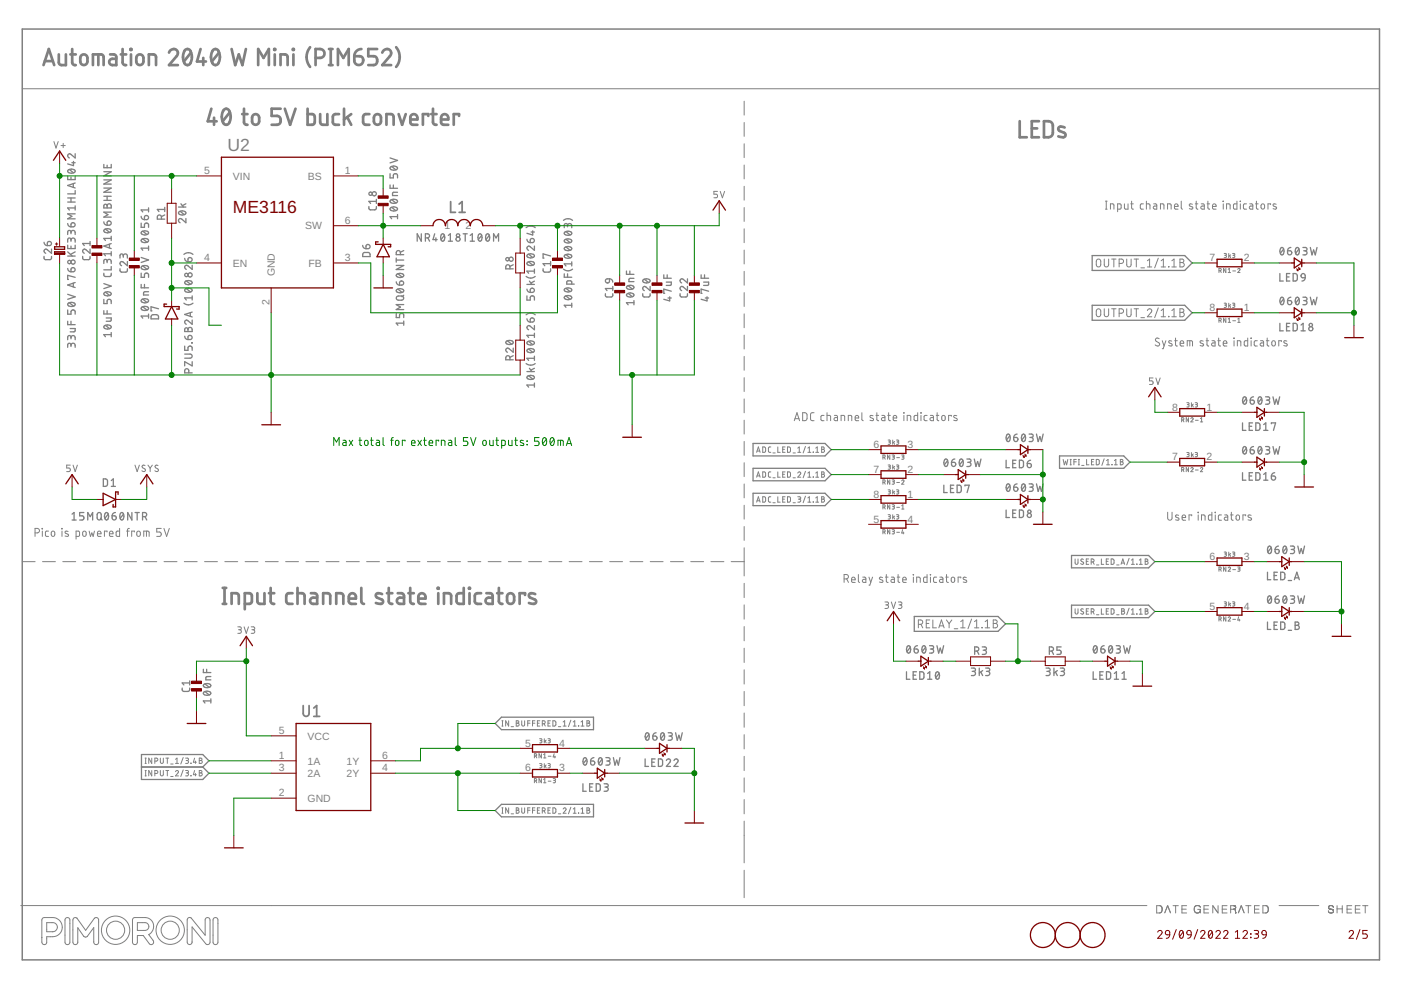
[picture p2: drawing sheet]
<svg xmlns="http://www.w3.org/2000/svg" width="297mm" height="210mm" viewBox="0 0 297 210" stroke-linecap="round" stroke-linejoin="round" font-family="sans-serif">
<defs><g id="words">
<text font-size="3.7" fill="#808080" x="48.3" y="32">U2</text>
<text font-size="3.7" fill="#800000" x="49.4" y="45.2">ME3116</text>
<g font-size="2.2" fill="#808080">
<text x="43.3" y="36.9">5</text>
<text x="49.4" y="38.1">VIN</text>
<text x="65.3" y="38.1">BS</text>
<text x="73.1" y="36.9">1</text>
<text x="73.1" y="47.5">6</text>
<text x="64.7" y="48.6">SW</text>
<text x="94.2" y="48.6">1</text>
<text x="98.7" y="48.6">2</text>
<text x="43.3" y="55.4">4</text>
<text x="49.4" y="56.6">EN</text>
<text x="58.3" y="58.6" transform="rotate(-90 58.3 58.6)">GND</text>
<text x="65.4" y="56.6">FB</text>
<text x="73.1" y="55.4">3</text>
<text x="256.4" y="55.4">7</text>
<text x="263.7" y="55.4">2</text>
<text x="57.1" y="64.7" transform="rotate(-90 57.1 64.7)">2</text>
<text x="256.4" y="65.9">8</text>
<text x="263.7" y="65.9">1</text>
<text x="248.5" y="87.1">8</text>
<text x="255.8" y="87.1">1</text>
<text x="185.2" y="95">6</text>
<text x="192.4" y="95">3</text>
<text x="185.2" y="100.2">7</text>
<text x="192.4" y="100.2">2</text>
<text x="248.5" y="97.6">7</text>
<text x="255.8" y="97.6">2</text>
<text x="185.2" y="105.5">8</text>
<text x="192.4" y="105.5">1</text>
<text x="185.2" y="110.8">5</text>
<text x="192.4" y="110.8">4</text>
<text x="256.4" y="118.7">6</text>
<text x="263.7" y="118.7">3</text>
<text x="256.4" y="129.3">5</text>
<text x="263.7" y="129.3">4</text>
<text x="59.1" y="155.7">5</text>
<text x="59.1" y="160.9">1</text>
<text x="65.2" y="156.8">VCC</text>
<text x="81" y="160.9">6</text>
<text x="111.3" y="158.3">5</text>
<text x="118.6" y="158.3">4</text>
<text x="59.1" y="163.6">3</text>
<text x="65.2" y="162.1">1A</text>
<text x="65.2" y="164.7">2A</text>
<text x="73.5" y="162.1">1Y</text>
<text x="73.5" y="164.7">2Y</text>
<text x="81" y="163.6">4</text>
<text x="111.3" y="163.6">6</text>
<text x="118.6" y="163.6">3</text>
<text x="59.1" y="168.8">2</text>
<text x="65.2" y="170">GND</text>
</g>
</g></defs>
<g fill="none" stroke="#808080" stroke-width=".21">
<path d="M4.7 18.8h287.6M11.4 30l.5 1.4 .4-1.4M12.9 30.9h.9M13.4 30.4v.9M157.8 21.5v2.9M157.8 26v2.9M157.8 30.5v2.9M157.8 35v2.9M157.8 39.5v2.9M152.1 40.6h-.7v.6h.4a.39 .39 0 0 1 .3 .4 .39 .39 0 0 1-.3 .3h-.4M152.7 40.6l.5 1.3 .4-1.3M157.8 44v2.9"/>
<path d="M157.8 48.5v3M157.8 53v3M157.8 57.5v3M232.6 55.1l.3-.2 .3 .2 .2 1a.48 .48 0 0 1-.5 .5 .48 .48 0 0 1-.5-.5zM234.1 54.9v1.2a.47 .47 0 0 0 .5 .5 .47 .47 0 0 0 .5-.5v-1.2M234.4 44.3h.3M234.4 42.7h.3M234.5 42.7v1.6M235.4 44.3v-1.1l.7 .1 .1 1M235.7 54.9h.9M236.2 54.9v1.7M237 44.3h.5l.2-.1v-.7l-.1-.3h-.6v1.7"/>
<path d="M237.3 55.9h.4a.47 .47 0 0 0 .5-.5 .47 .47 0 0 0-.5-.5h-.4v1.7M238.4 43.2v1l.3 .1h.5v-1.1M238.9 54.9v1.2a.47 .47 0 0 0 .5 .5 .47 .47 0 0 0 .4-.5v-1.2M239.7 43.2h.6M239.9 42.7v1.5l.4 .1M240.5 54.9h.9M240.9 54.9v1.7M241.9 56.8h.8M242.4 43.2h-.5l-.1 .3 .1 .8h.5M243.1 43.2l.7 .1v1M243.1 42.7v1.6M243.3 55.3l.4-.4v1.7"/>
<path d="M243.3 56.6h.9M244.6 43.2l.6 .2 .1 .9-.7-.1-.1-.3 .2-.2h.6M245.6 54.7l-.8 2.1M246 44.3v-1.1l.7 .1 .1 1M246.2 56.6h.9M246.2 55.3l.5-.4v1.7M247.5 44.3v-1.1l.8 .1v1M247.8 56.5v.1zM248.5 56.6h.9M248.5 55.3l.4-.4v1.7M249 43.8h.8a.4 .4 0 0 0-.3-.6 .4 .4 0 0 0-.5 .4l.1 .7h.7M250.2 54.9h.4a.37 .37 0 0 1 .4 .4 .37 .37 0 0 1-.4 .4 .47 .47 0 0 1 .5 .4 .47 .47 0 0 1-.5 .5h-.4z"/>
<path d="M250.2 55.7h.4M250.4 42.7v1.3l.3 .3M252.8 43.3l-.5-.1-.2 .3 .8 .4v.3l-.2 .1-.5-.1M253.4 43.2h.6M253.6 42.7v1.5l.4 .1M254.7 43.2h.5l.1 .3v.8h-.5l-.2-.2 .1-.3 .6-.1M255.9 43.2h.6M256.1 42.7v1.5l.4 .1M257.1 43.8h.7a.4 .4 0 0 0-.2-.6 .4 .4 0 0 0-.5 .4l.1 .7h.6M258.4 57.4l.5-.1-.1-.4h-.4v.9M258.7 57.4l.2 .4M259.3 42.7h.1z"/>
<path d="M259.4 43.2v1.1M259.5 53.7l.5 .1-.1 .3h-.2M259.8 54.1l.2 .1v.3l-.5 .1M259.9 56.9v.9l-.5-.9v.9M260.1 44.3v-1.1l.7 .1v1M260.4 57.1l.2-.2v.9M260.4 57.8h.5M260.5 53.7v.9M260.7 54.2l.2 .4M260.9 54l-.4 .3M261.3 53.7l.5 .1v.2l-.4 .1M261.4 57.4h.6"/>
<path d="M261.6 54.1l.2 .3-.5 .2M262.3 42.7v1.6h-.6l-.2-.3v-.6l.2-.2h.6M262.4 57.1a.24 .24 0 0 1 .4-.2 .24 .24 0 0 1 0 .4l-.4 .5h.5M262.9 42.7h.1zM263 43.2v1.1M264.3 43.2h-.5l-.2 .3 .1 .8h.6M265 43.2h.5l.1 .3v.8h-.6l-.1-.2v-.3l.7-.1M266.2 43.2h.6M266.4 42.7v1.5l.4 .1M267.5 43.3h.5l.1 .7a.38 .38 0 0 1-.4 .3 .38 .38 0 0 1-.3-.3zM269.4 43.4v-.2h-.6v1.1M270.6 43.3l-.6-.1-.1 .3 .7 .4v.3l-.2 .1-.5-.1"/>
<path d="M157.8 62v3M157.8 66.5v3M157.8 71.1v2.9M157.8 75.6v2.9M232.6 65.6l.3-.1 .3 .1 .2 1.1a.48 .48 0 0 1-.5 .5 .48 .48 0 0 1-.5-.5zM234.1 65.5v1.2a.47 .47 0 0 0 .5 .5 .47 .47 0 0 0 .5-.5v-1.2M235.7 65.5h.9M236.2 65.5v1.7M237.3 66.4h.4a.48 .48 0 0 0 .5-.5 .48 .48 0 0 0-.5-.4h-.4v1.7M238.9 65.5v1.2a.47 .47 0 0 0 .5 .5 .47 .47 0 0 0 .4-.5v-1.2M240.5 65.5h.9M240.9 65.5v1.7"/>
<path d="M241.9 67.4h.8M243.3 65.8a.46 .46 0 0 1 .6-.3 .46 .46 0 0 1 .2 .7l-.8 1h.9M245.6 65.3l-.8 2.1M245.8 71.8l-.6-.1-.2 .4 .2 .3 .5 .3a.42 .42 0 0 1 0 .6 .42 .42 0 0 1-.6 0l-.2-.2M246.2 65.8l.5-.3v1.7M246.2 67.2h.9M246.4 72.2l.4 1.2M247.2 72.2l-.6 1.7h-.2M247.8 67.1v.1zM248.4 72.3h-.5l-.1 .2 .7 .5v.2l-.2 .2-.5-.1M248.5 65.8l.4-.3v1.7M248.5 67.2h.9"/>
<path d="M249 72.2h.6M249.2 71.7l.1 1.5 .3 .2M250.2 65.5h.4a.38 .38 0 0 1 .4 .3 .38 .38 0 0 1-.4 .4 .47 .47 0 0 1 .5 .5 .47 .47 0 0 1-.5 .5h-.4zM250.2 66.2h.4M250.2 72.8h.8a.4 .4 0 0 0-.3-.5 .4 .4 0 0 0-.5 .3l.1 .7 .7 .1M251.7 73.4v-1.2l1.1 .1v1.1M252.3 72.2v1.2M255.1 72.3h-.5l-.2 .2 .7 .5 .1 .2-.2 .2-.6-.1M255.7 72.2h.6M255.9 71.7v1.5l.4 .2M257 72.2l.5 .1 .1 .2v.9l-.6-.1-.1-.2v-.3l.7-.1M258.2 72.2h.6"/>
<path d="M258.4 71.7v1.5l.4 .2M258.4 67.9h.5v-.4h-.5v.8M258.7 67.9l.2 .4M259.4 72.8h.7a.4 .4 0 0 0-.3-.5 .4 .4 0 0 0-.4 .3v.7l.7 .1M259.5 64.3l.5 .1-.1 .3h-.2M259.8 64.7l.2 .1v.3l-.5 .1M259.9 67.5v.8l-.5-.8v.8M260.4 67.6l.2-.1v.8M260.4 68.3h.5M260.5 64.3v.9M260.7 64.7l.2 .5M260.9 64.6l-.4 .3"/>
<path d="M261.3 64.3l.5 .1-.1 .3h-.3M261.4 68h.6M261.6 64.7l.2 .1v.3l-.5 .1M261.6 71.7l.1 .1zM261.6 72.2v1.2M262.3 73.4v-1.2l.8 .2v1M262.4 68.3h.5M262.4 67.6l.3-.1v.8M264.5 71.7v1.7l-.5-.1-.2-.2v-.7l.2-.1 .5-.1M265.2 71.7l.1 .1zM265.3 72.2v1.2M266.6 72.2l-.5 .1-.2 .2 .1 .8 .6 .1"/>
<path d="M267.3 72.2l.4 .1 .2 .2v.9l-.6-.1-.1-.2v-.3l.7-.1M268.5 72.2h.5M268.7 71.7v1.5l.3 .2M269.7 72.3h.6l.1 .7a.38 .38 0 0 1-.4 .4 .38 .38 0 0 1-.4-.4zM271.7 72.4v-.2h-.6v1.2M272.8 72.3h-.5l-.1 .2 .7 .5v.2l-.2 .2-.5-.1M14.9 98.6h-.8v.6h.5a.39 .39 0 0 1 .3 .4 .39 .39 0 0 1-.3 .4h-.5M15.5 98.6l.4 1.4 .5-1.4M28.6 98.6l.5 1.4 .4-1.4M30.8 98.7l-.5-.1-.2 .3 .1 .2 .5 .3a.35 .35 0 0 1 0 .5 .35 .35 0 0 1-.5 0l-.1-.1M31.4 98.6l.4 .7M31.8 99.3v.7"/>
<path d="M32.3 98.6l-.5 .7M33.5 98.7l-.4-.1-.2 .3v.2l.5 .3a.35 .35 0 0 1 .1 .5 .35 .35 0 0 1-.5 0l-.2-.1M157.8 80.1v2.9M157.8 84.6v2.9M157.8 89.1v2.9M157.8 93.6v2.9M157.8 98.1v2.9M160.4 95.9l.4-1.1 .4 1.1M160.5 95.6h.6M161.7 94.8l.6 .2v.7l-.2 .2h-.4zM163.4 94.8h-.4l-.1 .2v.8l.5 .1M163.9 96h.5"/>
<path d="M164.9 94.8v1.1h.5M165.9 95.3h.4M166.5 94.8h-.6v1.1h.6M167 94.8l.6 .2v.7l-.2 .2h-.4zM168.1 96h.5M168.4 89.2l.6-1.7 .5 1.7M168.6 88.8h.8M169.1 95.9h.7M169.1 95l.4-.2v1.1M170.2 87.5h.6l.3 .3v.9l-.3 .5h-.6zM170.8 94.7l-.5 1.3M170.8 99.9l-.5 1.4"/>
<path d="M171.3 95.9h.6M171.3 95l.3-.2v1.1M172.4 95.9h.1M172.6 87.5h-.5l-.2 .4v1.1l.3 .2h.4M173 95.9h.6M173 95l.3-.2v1.1M174.2 94.8h.3l.3 .2-.3 .3 .3 .2-.2 .4h-.4zM174.2 95.3h.3M174.7 88.1h-.5l-.1 .2v.8l.6 .1M175.3 88.1l.8 .1v1M175.3 87.5v1.7M176.9 88.1h.5l.2 .2v.9h-.6l-.2-.3 .1-.2 .7-.2"/>
<path d="M178.3 89.2v-1.1l.7 .1 .1 1M179.9 89.2v-1.1l.7 .1v1M181.3 88.6h.8a.39 .39 0 0 0-.3-.5 .39 .39 0 0 0-.5 .3l.1 .7 .7 .1M182.7 87.5v1.4l.3 .3M185.1 88.2l-.5-.1-.2 .2 .8 .5v.3l-.2 .1-.6-.1M185.7 88.1h.6M185.9 87.5v1.5l.4 .2M187 88.1l.6 .1v1l-.7-.1v-.3l.2-.2 .5-.1M187.2 97h.3M187.5 97l.1-.1v-.3l-.4-.1v.9M187.5 97l.2 .4M188.2 88.1h.6"/>
<path d="M188.3 98.6l.5 .1-.1 .3h-.3M188.3 93.3l.5 .1-.1 .3h-.3M188.4 87.5v1.5l.4 .2M188.6 99l.1 .1v.3l-.4 .1M188.6 93.7l.2 .2-.1 .2-.4 .1M188.7 96.5v.9l-.5-.9v.9M189.1 96.5h.4l.2 .2-.4 .2M189.3 93.3v.9M189.3 98.6v.9M189.4 88.6h.7a.39 .39 0 0 0-.2-.5 .39 .39 0 0 0-.5 .3l.1 .7 .6 .1M189.4 96.9l.2 .1v.3l-.5 .1M189.5 99.1l.2 .4"/>
<path d="M189.5 93.8l.2 .4M189.7 98.9l-.4 .3M189.7 93.6l-.4 .3M190.1 98.6l.4 .1v.2l-.3 .1M190.1 93.3l.4 .1v.3h-.3M190.1 97h.6M190.3 99l.2 .1v.3l-.4 .1M190.3 93.7l.3 .3-.2 .2h-.3M191.2 96.5l.4 .1-.1 .3M191.3 96.9h.2M191.4 96.9l.2 .1v.3l-.4 .1M191.6 87.5l.1 .1z"/>
<path d="M191.6 88.1v1.1M192.3 89.2v-1.1l.8 .1v1M194.6 87.5v1.7h-.6l-.2-.3v-.7l.2-.1h.6M195.2 87.5l.1 .1zM195.3 88.1v1.1M196.6 88.1h-.5l-.2 .2 .1 .8 .6 .1M197.3 88.1l.6 .1v1l-.7-.1v-.3l.2-.2 .5-.1M198.5 88.1h.6M198.7 87.5v1.5l.4 .2M199.8 88.2h.5l.1 .6a.37 .37 0 0 1-.4 .4 .37 .37 0 0 1-.3-.4zM201.7 88.3v-.2h-.6v1.1M202.9 88.2l-.6-.1-.1 .2 .7 .5v.3l-.2 .1-.5-.1"/>
<path d="M225.4 97.4l.3 1.2 .2-.8 .2 .8 .3-1.2M226.9 98.6h.2M226.9 97.4h.2M227 97.4v1.2M227.7 97.9h.5M228.2 97.4h-.5v1.2M228.6 98.6h.3M228.6 97.4h.3M228.7 97.4v1.2M229.3 98.7h.5M230.4 97.4v1.2h.5M231.4 97.9h.4"/>
<path d="M231.9 97.4h-.5v1.2h.5M232.4 97.4h.5l.1 .2v.8l-.1 .1-.5 .1zM234.1 97.3l-.5 1.4M234.6 98.6h.6M234.6 97.7l.3-.3v1.2M235.7 98.6h.1M236.3 98.6h.6M236.3 97.7l.3-.3v1.2M237.5 97.4h.5l.1 .2-.3 .3 .3 .3-.1 .3-.5 .1zM237.5 97.9h.3M244.5 80.1h-.8v.7h.5a.39 .39 0 0 1 .3 .3 .39 .39 0 0 1-.3 .4h-.5M245.1 80.1l.4 1.4 .5-1.4"/>
<path d="M250.5 89h.5v-.4h-.5v.9M250.5 99.6l.5-.1v-.3l-.5-.1v.9M250.8 89l.2 .5M250.8 99.6l.2 .4M251.6 85.4l.5 .1-.1 .3h-.3M251.6 95.9l.5 .2-.1 .2-.3 .1M251.9 85.8l.2 .3-.1 .2h-.4M251.9 96.4h.2v.4h-.5M252 88.6v.9l-.5-.9v.9M252 99.1v.9l-.5-.9v.9M252.5 88.8a.25 .25 0 0 1 .3-.2 .25 .25 0 0 1 .1 .4l-.4 .5h.5M252.5 99.3a.24 .24 0 0 1 .3-.2 .24 .24 0 0 1 .1 .4l-.4 .5h.5"/>
<path d="M252.6 85.4v.9M252.6 95.9v.9M252.8 85.9l.2 .4M252.8 96.4l.2 .4M253 85.7l-.4 .3M253 96.2l-.4 .3M253.4 85.4l.5 .1-.1 .3h-.3M253.4 95.9l.4 .1 .1 .1-.1 .2-.3 .1M253.4 89.1h.6M253.4 99.7h.6M253.6 85.8l.3 .3-.5 .2M253.6 96.4h.3v.4h-.5"/>
<path d="M254.5 99.3a.24 .24 0 0 1 .3-.2 .24 .24 0 0 1 .1 .4l-.4 .5h.5M254.5 88.8l.3-.2v.9M254.5 89.5h.5M4.7 119.1h2.8M7.4 113h.5a.48 .48 0 0 0 .5-.5 .48 .48 0 0 0-.5-.5h-.5v1.7M8.9 112l.1 .1zM9 112.6v1.1M9 119.1h2.7M10.3 112.6h-.5l-.2 .3 .1 .7 .6 .1M11 112.7l.2-.1a.62 .62 0 0 1 .2 1.1h-.3l-.2-.2zM13.1 112l.1 .1zM13.1 112.6v1.1"/>
<path d="M13.3 119.1h2.7M14.4 112.7l-.4-.1-.2 .3 .7 .4v.3l-.2 .1-.5-.1M16.1 113.7h.6l.1-.1-.1-1h-.6v1.7M17.6 119.1h2.7M17.6 112.7l.3-.1a.63 .63 0 0 1 .1 1.1h-.2l-.3-.2zM18.9 112.6l.3 1.1 .3-.7 .2 .7 .3-1.1M20.7 113.2h.7a.4 .4 0 0 0-.2-.6 .4 .4 0 0 0-.5 .4v.6l.7 .1M21.9 119.1h2.7M22.7 112.8v-.2h-.6v1.1M23.2 113.2h.8a.4 .4 0 0 0-.3-.6 .4 .4 0 0 0-.5 .4l.1 .6 .7 .1M25.4 112v1.7h-.6l-.2-.2 .1-.8 .7-.1M26.2 119.1h2.7"/>
<path d="M26.8 112.6h.6M27.4 112l-.2 .1-.2 .2v1.4M28.5 112.8v-.2h-.6v1.1M29.1 112.7l.3-.1a.62 .62 0 0 1 .1 1.1h-.3l-.2-.2zM30.5 113.7v-1.1l1 .1 .1 1M30.5 119.1h2.7M31.1 112.6v1.1M34.2 112h-1v.8h.6a.47 .47 0 0 1 .4 .5 .47 .47 0 0 1-.4 .4h-.6M34.8 112l.5 1.7 .6-1.7M34.8 119.1h2.7M39.1 119.1h2.7M43.4 119.1h2.7"/>
<path d="M47.7 119.1h2.7M52 119.1h2.7M56.3 119.1h2.7M60.6 119.1h2.7M64.9 119.1h2.7M69.1 119.1h2.8M73.4 119.1h2.8M77.7 119.1h2.8M82 119.1h2.8M86.3 119.1h2.7M90.6 119.1h2.7M94.9 119.1h2.7"/>
<path d="M99.2 119.1h2.7M103.5 119.1h2.7M107.8 119.1h2.7M112.1 119.1h2.7M116.4 119.1h2.7M120.7 119.1h2.7M125 119.1h2.7M129.3 119.1h2.7M133.6 119.1h2.7M137.9 119.1h2.7M142.2 119.1h2.7M146.5 119.1h2.7"/>
<path d="M150.7 119.1h2.8M155 119.1h2.8M157.8 102.6v3M157.8 107.1v3M157.8 111.6v3M157.8 116.1v6M160.4 101.2l.4-1.1 .4 1.1M160.4 106.5l.4-1.2 .4 1.2M160.5 100.9h.6M160.5 106.2h.6M161.7 100.1h.4l.2 .1v.8l-.2 .2h-.4zM161.7 105.3h.4l.2 .2v.7l-.2 .2-.4 .1z"/>
<path d="M163.4 100.1h-.4l-.1 .2v.7l.5 .2M163.4 105.3l-.4 .1-.1 .2v.7l.5 .2M163.9 101.3h.5M163.9 106.6h.5M164.9 100.1v1.1h.5M164.9 105.3v1.2h.5M165.9 100.6h.4M165.9 105.8h.4M166.5 100.1h-.6v1.1h.6M166.5 105.3h-.6v1.2h.6M167 100.1h.4l.2 .1v.8l-.2 .2h-.4zM167 105.3h.4l.2 .2v.7l-.2 .2-.4 .1z"/>
<path d="M168.1 101.3h.5M168.1 106.6h.5M169.1 100.3a.31 .31 0 0 1 .5-.2 .31 .31 0 0 1 .1 .5l-.6 .6h.7M169.1 105.3h.5l.2 .2-.2 .3h-.3M169.5 105.8l.3 .3-.1 .2-.6 .2M170.8 105.2l-.5 1.4M171.3 100.3l.3-.2v1.1M171.3 105.6l.3-.3v1.2M171.3 101.2h.6M171.3 106.5h.6M172.4 101.1h.1M172.4 106.4h.1"/>
<path d="M173 100.3l.3-.2v1.1M173 105.6l.3-.3v1.2M173 101.2h.6M173 106.5h.6M174.2 100.1h.5v.4l-.2 .1 .3 .2-.2 .4h-.4zM174.2 105.3h.4l.2 .2-.3 .3 .3 .3-.2 .3-.4 .1zM174.2 100.6h.3M174.2 105.8h.3M187.2 112.8h.3M187.2 107.5h.3M187.2 102.3h.3M187.5 107.5l.1-.1v-.3l-.4-.1v.9"/>
<path d="M187.5 102.3l.2-.2-.1-.2-.4-.2v1M187.5 112.8l.1-.1v-.3l-.4-.1v.9M187.5 107.5l.2 .4M187.5 102.3l.2 .4M187.5 112.8l.2 .4M188.3 103.9l.5 .1-.1 .2-.3 .1M188.3 109.1l.5 .1-.1 .3h-.3M188.6 104.3l.1 .1v.3l-.4 .1M188.6 109.5l.1 .1v.3l-.4 .1M188.7 101.7v1l-.5-1v1M188.7 107v.9l-.5-.9v.9M188.7 112.3v.9l-.5-.9v.9"/>
<path d="M189.1 107l.4 .1 .2 .1-.2 .2h-.2M189.1 101.7l.4 .1 .2 .2-.2 .1-.2 .1M189.1 112.3h.4l.2 .2-.4 .2M189.3 103.9v.9M189.3 109.1v.9M189.4 107.4l.2 .2v.2l-.5 .1M189.4 102.2h.2v.4l-.5 .1M189.4 112.7l.2 .1v.3l-.5 .1M189.5 104.3l.2 .5M189.5 109.6l.2 .4M189.7 104.2l-.4 .3M189.7 109.4l-.4 .3"/>
<path d="M190.1 103.9h.4l.1 .2-.4 .2M190.1 109.1l.4 .1v.3h-.3M190.1 107.6h.6M190.1 102.3h.6M190.1 112.9h.6M190.3 104.3l.2 .1v.3l-.4 .1M190.3 109.5l.2 .1v.3l-.4 .1M191.2 102a.24 .24 0 0 1 .3-.2 .24 .24 0 0 1 .1 .4l-.4 .5h.5M191.2 107.9h.5M191.2 107.2l.2-.2v.9M191.4 112.3l-.2 .7h.5M191.5 112.8v.4"/>
<path d="M227.9 118.5l.1 1 .2 .2 .3-.2 .1-1M229.7 118.6l-.4-.1-.1 .3 .4 .4a.3 .3 0 0 1 0 .5 .3 .3 0 0 1-.5-.2M230.3 119h.4M230.8 118.5h-.5v1.2h.5M231.4 119.1l.5-.1v-.4l-.5-.1v1.2M231.7 119.1l.3 .6M232.5 119.8h.5M233.5 118.5v1.2h.5M234.5 119h.4M235.1 118.5h-.6v1.2h.6M235.6 118.5h.4l.2 .2v.8l-.2 .1-.4 .1zM236.7 119.8h.6"/>
<path d="M237.7 119.7l.4-1.2 .3 1.2M237.8 119.4h.6M239.4 118.4l-.5 1.4M239.9 119.7h.6M239.9 118.8l.3-.3v1.2M241 119.7h.1M241.6 119.7h.6M241.6 118.8l.3-.3v1.2M242.8 118.5h.3l.3 .2-.3 .3 .3 .3-.2 .3-.4 .1zM242.8 119h.3M247.6 108.6v1.2a.47 .47 0 0 0 .4 .5 .47 .47 0 0 0 .5-.5v-1.2M249.9 109.3l-.4-.1-.3 .2 .7 .5 .1 .3-.3 .1-.5-.1"/>
<path d="M250.6 109.7h.8a.39 .39 0 0 0-.3-.5 .39 .39 0 0 0-.5 .4l.1 .6 .7 .1M252.7 109.4v-.2h-.6v1.1M254 108.6l.1 .1zM254 109.2v1.1M254.7 110.3v-1.1l.8 .1v1M256.9 108.6v1.7h-.5l-.2-.3v-.7l.2-.1h.5M257.6 108.6l.1 .1zM257.7 109.2v1.1M259 109.2h-.5l-.2 .3 .1 .7 .6 .1M259.5 117.1l.5 .1-.1 .2-.2 .1M259.7 109.2h.4l.2 .3v.8h-.6l-.1-.3v-.2l.7-.2M259.8 117.5h.2v.4l-.5 .1"/>
<path d="M260.5 117.1v.9M260.7 117.5l.2 .5M260.9 109.2h.6M260.9 117.3l-.4 .3M261.1 108.6v1.4l.4 .3M261.3 117.1l.5 .1-.1 .2-.3 .1M261.6 117.5h.2v.4l-.5 .1M262.2 109.3l.2-.1a.62 .62 0 0 1 .2 1.1h-.3l-.2-.2zM264.1 109.4v-.2h-.6v1.1M265.3 109.3l-.5-.1-.2 .2 .7 .5v.3l-.2 .1-.5-.1M50.4 132.9h.6l.2 .3-.2 .3h-.4M50.8 133.5a.38 .38 0 0 1 .4 .4 .38 .38 0 0 1-.4 .4h-.4"/>
<path d="M51.8 132.9l.4 1.4 .5-1.4M53.3 132.9h.5l.2 .3-.2 .3h-.4M53.6 133.5a.38 .38 0 0 1 .4 .4 .38 .38 0 0 1-.4 .4h-.3M157.8 123.7v3M157.8 128.2v3.1M157.8 132.8v3.1M157.8 137.4v3.1M179 122.7h.4a.47 .47 0 0 0 .5-.4 .47 .47 0 0 0-.5-.5h-.4v1.7M179.5 122.7l.4 .8M180.6 122.9h.7a.4 .4 0 0 0-.3-.5 .4 .4 0 0 0-.4 .3v.7l.7 .1M182 121.8v1.4l.3 .3M182.9 122.4h.5l.2 .2v.9h-.6l-.2-.3 .1-.2 .7-.2"/>
<path d="M184.2 122.4l.4 1.1M185 122.4l-.6 1.7h-.2M187.1 122.5l-.4-.1-.3 .2 .8 .5v.3l-.2 .1-.5-.1M187.6 127.6l.6 .1 .2 .2-.2 .3h-.4M187.7 122.4h.6M187.9 121.8v1.5l.4 .2M188 128.2a.38 .38 0 0 1 .4 .4 .38 .38 0 0 1-.4 .4h-.4M189 122.4h.5l.1 .2v.9h-.5l-.2-.3 .1-.2 .6-.2M189 127.6l.4 1.4 .5-1.4M190.2 122.4h.6M190.4 121.8v1.5l.4 .2M190.5 127.6l.6 .1 .1 .2-.1 .3h-.5"/>
<path d="M190.9 128.2a.38 .38 0 0 1 .3 .4 .38 .38 0 0 1-.3 .4h-.4M191.4 122.9h.7a.39 .39 0 0 0-.2-.5 .39 .39 0 0 0-.5 .3l.1 .7 .6 .1M193.6 121.8l.1 .1zM193.7 122.4v1.1M194.4 123.5v-1.1l.7 .1v1M194.7 132.4h.5a.47 .47 0 0 0 .4-.5 .47 .47 0 0 0-.4-.5h-.5v1.7M195.3 132.4l.3 .7M196.4 132.2h.5M196.6 121.8v1.7h-.6l-.2-.3v-.7l.2-.1h.6M197.1 131.4h-.7v1.7h.7M197.2 121.8l.1 .1zM197.3 122.4v1.1"/>
<path d="M197.8 131.4v1.7h.7M198.6 122.4h-.5l-.2 .2 .1 .8 .6 .1M199.1 133.1l.5-1.7 .6 1.7M199.2 132.7h.8M199.3 122.4h.4l.2 .2v.9h-.6l-.1-.3v-.2l.7-.2M200.5 122.4h.6M200.7 131.4l.5 .8M200.7 121.8v1.5l.4 .2M201.2 132.2v.9M201.8 122.5h.5l.1 .6a.37 .37 0 0 1-.4 .4 .37 .37 0 0 1-.3-.4zM201.8 131.4l-.6 .8M202.3 133.3h.8"/>
<path d="M203.7 133.1h.9M203.7 131.8l.5-.4v1.7M203.7 122.6v-.2h-.6v1.1M204.9 122.5l-.5-.1-.2 .2 .7 .5 .1 .3-.3 .1-.5-.1M206 131.3l-.8 2M206.6 133.1h.9M206.6 131.8l.5-.4v1.7M208.2 133l.1 .1zM208.9 133.1h.9M208.9 131.8l.5-.4v1.7M210.6 131.4h.5a.37 .37 0 0 1 .3 .4 .37 .37 0 0 1-.3 .4 .47 .47 0 0 1 .4 .5 .47 .47 0 0 1-.4 .4h-.5zM210.6 132.2h.5"/>
<path d="M227.9 129.1l.1 .9 .2 .2 .3-.2 .1-.9M229.7 129.2l-.4-.1-.1 .2 .4 .4a.31 .31 0 0 1 0 .5 .31 .31 0 0 1-.5-.2M230.3 129.6h.4M230.8 129.1h-.5v1.1h.5M231.4 129.7l.5-.1 .1-.3-.2-.2h-.4v1.1M231.7 129.7l.3 .5M232.5 130.3h.5M233.5 129.1v1.1h.5M234.5 129.6h.4M235.1 129.1h-.6v1.1h.6M235.6 129.1h.4l.2 .2v.7l-.3 .2h-.3zM236.7 130.3h.6"/>
<path d="M237.8 129.1l.5 .1 .1 .2-.3 .2 .3 .2-.1 .4h-.5zM237.8 129.6h.3M239.4 128.9l-.5 1.4M239.9 129.3l.3-.2v1.1M239.9 130.2h.6M241 130.2h.1M241.6 129.3l.3-.2v1.1M241.6 130.2h.6M242.8 129.1h.4l.2 .2-.3 .3 .3 .2-.2 .4h-.4zM242.8 129.6h.3M258.4 120.7l.5-.1v-.3l-.5-.1v.9M258.4 131.3h.4l.1-.4-.5-.1v.9"/>
<path d="M258.7 120.7l.2 .4M258.7 131.3l.2 .4M259.5 127.6l.5 .1-.1 .3h-.2M259.8 128l.2 .1v.3l-.5 .1M259.9 120.2v.9l-.5-.9v.9M259.9 130.8v.9l-.5-.9v.9M260.4 120.4a.25 .25 0 0 1 .3-.2 .25 .25 0 0 1 .1 .4l-.4 .5h.5M260.4 131a.24 .24 0 0 1 .3-.2 .24 .24 0 0 1 .1 .4l-.4 .5h.5M260.5 127.6v.9M260.7 128.1l.2 .4M260.9 127.9l-.4 .3M261.3 127.6l.5 .1v.2l-.4 .1"/>
<path d="M261.4 120.8h.6M261.4 131.3h.6M261.6 128l.2 .1v.3l-.5 .1M262.4 120.2l.5 .1-.1 .3h-.3M262.6 130.8l-.2 .7h.5M262.7 120.6l.2 .1v.3l-.5 .1M262.8 131.3v.4M106.4 153.9h.3M106.4 152.8h.3M106.5 152.8v1.1M107.8 152.8v1.1l-.6-1.1v1.1M108.4 154.1h.5"/>
<path d="M109.5 152.8l.5 .1v.3l-.2 .1 .3 .3-.2 .3h-.4zM109.5 153.3h.3M110.6 152.8v1l.2 .1 .4-.1v-1M111.9 153.3h.5M112.4 152.8h-.5v1.1M112.9 153.3h.5M113.4 152.8h-.5v1.1M113.9 153.3h.4M114.4 156.6l.5 .1-.1 .3h-.3M114.4 152.8h-.5v1.1h.5M114.7 157l.2 .3-.1 .2h-.4M114.8 159.8v.9l-.5-.9v.9"/>
<path d="M115 153.5l.5-.2v-.4l-.5-.1v1.1M115.3 160l.2-.2v.9M115.4 153.5l.2 .4M115.4 156.6v.9M115.6 157.1l.2 .4M115.8 156.9l-.4 .3M116.2 156.6l.4 .1 .1 .1-.1 .2h-.3M116.2 153.3h.4M116.4 157l.2 .1v.3l-.4 .1M116.7 152.8h-.5v1.1h.5M117.2 152.8l.6 .2v.8l-.2 .1h-.4zM117.5 159.8l-.2 .7h.5"/>
<path d="M118.4 154.1h.5M119.4 153.9h.6M119.4 153.1l.3-.3v1.1M121 152.7l-.5 1.4M121.5 153.1l.4-.3v1.1M121.5 153.9h.7M122.6 153.9h.1M123.2 153.1l.3-.3v1.1M123.2 153.9h.6M124.4 152.8l.6 .1v.3l-.2 .1 .3 .3-.2 .3h-.5zM124.4 153.3h.4M157.8 142v3"/>
<path d="M157.8 146.6v3M157.8 151.2v3M157.8 155.8v3M30.8 161.9h.2M30.8 160.7h.2M30.8 164.5h.2M30.8 163.4h.2M30.9 160.7v1.2M30.9 163.4v1.1M32.2 160.7v1.2l-.7-1.2v1.2M32.2 163.4v1.1l-.7-1.1v1.1M32.8 161.4l.6-.2v-.4l-.6-.1v1.2"/>
<path d="M32.8 164l.6-.1v-.4l-.6-.1v1.1M34 160.7v.8l.2 .4 .4-.2v-1M34 163.4v.8l.2 .3 .4-.2v-.9M35.2 160.7h.6M35.2 163.4h.6M35.5 160.7v1.2M35.5 163.4v1.1M36.2 162h.5M36.2 164.6h.5M37.2 163.6a.31 .31 0 0 1 .4-.2 .31 .31 0 0 1 .1 .5l-.5 .6h.6M37.2 161.9h.6M37.2 161l.3-.3v1.2"/>
<path d="M38.8 160.6l-.5 1.4M38.8 163.2l-.5 1.4M39.3 160.7l.5 .1 .2 .1-.2 .3h-.3M39.3 163.4h.4l.3 .2-.2 .3h-.3M39.7 161.2l.3 .3-.1 .3-.6 .1M39.7 163.9l.3 .4-.2 .2h-.5M40.5 161.9h.1M40.5 161.8v.1M40.5 164.4v.1M40.5 161.8h.1M40.5 164.5h.1M40.5 164.4h.1"/>
<path d="M41.3 160.7l-.3 .9h.6M41.3 163.4l-.3 .9h.6M41.4 161.4v.5M41.4 164v.5M42.2 160.7l.6 .1v.3l-.2 .1 .3 .3-.2 .3-.5 .1zM42.2 163.4l.6 .1v.3l-.2 .1 .3 .2-.2 .4h-.5zM42.2 161.2h.4M42.2 163.9h.4M106.4 172.4h.3M106.4 171.3h.3M106.5 171.3v1.1M107.8 171.3v1.1l-.6-1.1v1.1"/>
<path d="M108.4 172.6h.5M109.5 171.3h.3l.2 .2-.2 .3 .3 .2-.2 .4h-.4zM109.5 171.8h.3M110.6 171.3v1l.2 .1 .4-.1v-1M111.9 171.8h.5M112.4 171.3h-.5v1.1M112.9 171.8h.5M113.3 165.6l.4-.1v-.3l-.4-.1v.9M113.3 160.3l.4-.1v-.3l-.4-.1v.9M113.4 171.3h-.5v1.1M113.6 165.6l.2 .4M113.6 160.3l.2 .4"/>
<path d="M113.9 171.8h.4M114.4 161.9l.5 .1-.1 .3h-.3M114.4 171.3h-.5v1.1h.5M114.7 162.3l.2 .3-.5 .2M114.8 165.1v.9l-.5-.9v.9M115 171.9l.5-.1v-.4l-.5-.1v1.1M115.3 165.3l.2-.2v.9M115.3 166h.5M115.3 160.7h.5M115.4 171.9l.2 .5M115.4 161.9v.9M115.6 162.4l.2 .4"/>
<path d="M115.8 162.2l-.4 .3M116.2 161.9h.4l.1 .2-.1 .2h-.3M116.2 171.8h.4M116.2 165.6h.6M116.2 160.3h.6M116.4 162.3l.3 .2-.1 .2-.4 .1M116.7 171.3h-.5v1.1h.5M117.2 171.3l.6 .2v.7l-.2 .2h-.4zM117.3 165.1l.5 .1-.2 .3M117.4 165.5h.2M117.5 165.5l.2 .1v.3l-.4 .1M117.6 160.3v.4"/>
<path d="M118.4 172.6h.5M119.4 171.5a.31 .31 0 0 1 .4-.2 .31 .31 0 0 1 .1 .5l-.5 .6h.6M121 171.2l-.5 1.4M121.5 172.4h.7M121.5 171.5l.4-.2v1.1M122.6 172.4h.1M123.2 172.4h.6M123.2 171.5l.3-.2v1.1M124.4 171.3l.6 .1v.3l-.2 .1 .3 .2-.2 .4h-.5zM124.4 171.8h.4M157.8 160.4v3M157.8 164.9v3.1"/>
<path d="M157.8 169.5v3.1M157.8 174.1v8.8M4.4 192h238.8M8.9 198.8h.1M9.1 194.6l2.1-.1a2.03 2.03 0 0 1 2 2.1 2.03 2.03 0 0 1-2 2h-1.3v1.2a.52 .52 0 0 1-.5 .5 .52 .52 0 0 1-.5-.6v-4.6zM9.9 195.6h1.3a.96 .96 0 0 1 1 1 .96 .96 0 0 1-1 .9h-1.3zM14 194.6h.5l.3 .3v4.9a.52 .52 0 0 1-.5 .5 .52 .52 0 0 1-.5-.5v-4.7zM15.7 194.6l.6 .1 1.9 2.6 1.8-2.6a.52 .52 0 0 1 .6-.1 .52 .52 0 0 1 .3 .5v4.7a.52 .52 0 0 1-.5 .5 .52 .52 0 0 1-.5-.6v-3l-1.4 1.8a.52 .52 0 0 1-.8 0l-1.2-1.8v3.1a.52 .52 0 0 1-.5 .5 .52 .52 0 0 1-.5-.5v-4.7zM16.3 194.7h.1M28.1 198.8h.1M28.3 194.6l2.5-.1a1.91 1.91 0 0 1 1.8 1.6 1.91 1.91 0 0 1-1.1 2.1l.9 1.2a.54 .54 0 0 1 0 .7 .54 .54 0 0 1-.7 0l-1.3-1.7h-1.3v1.4a.52 .52 0 0 1-.5 .5 .52 .52 0 0 1-.5-.6v-4.6zM29.1 195.6h1.7a.83 .83 0 0 1 .8 .8 .83 .83 0 0 1-.8 .9h-1.7z"/>
<path d="M39.8 194.7l.4-.2 .4 .2 2.9 3.6v-3.3a.52 .52 0 0 1 .5-.5 .52 .52 0 0 1 .5 .6v4.7l-.1 .3-.4 .2-.3-.1-3-3.7v3.2a.52 .52 0 0 1-.5 .6 .52 .52 0 0 1-.5-.6zM45.4 194.6h.4l.4 .3v4.9a.52 .52 0 0 1-.5 .5 .52 .52 0 0 1-.5-.5v-4.7zM157.8 184.5v5.8M245.2 192h.8a.87 .87 0 0 1-.1 1.6h-.7zM246.3 192.3h.1M247 193.6l.6-1.6 .6 1.6M248.7 192h1.1M249.3 192v1.6M250.6 192.8h.9M251.6 192h-1v1.6h1M253.4 193.4l.1 .1M253.9 192.8h.6v.8"/>
<path d="M254.2 193.5h-.1M254.3 192.1h.1M254.5 192.3a.75 .75 0 0 0-1.1-.2 .75 .75 0 0 0-.1 1.1l.1 .2M254.5 192.3h.1M254.5 192.3v.1M254.5 192.9v.1a.64 .64 0 0 1-1 .5M255.3 192.8h.9M256.3 192h-1v1.6h1M258.3 192v1.6l-1.2-1.6v1.6M259.1 192.8h1M260.2 192h-1.1v1.6h1.1M261.6 192.8h-.1"/>
<path d="M261.7 192.8h.1M261.7 192.8h-.8M261.7 192l.2 .1M261.8 192h-.9v1.6M261.8 192.8l.1 .1M261.8 192.1l.2 .1M261.9 192.9l.1 .6M261.9 193h.1M261.9 192.2h.1M261.9 192.6h.1M261.9 192.6l-.2 .2M261.9 193.2l.1 .1"/>
<path d="M262 193.5v.1M262 192.2l-.1 .4M262 193.5h.1M262 192.5l-.1 .2M262 193.6h.1M262.6 193.6l.6-1.6 .6 1.6M264.1 192h1.1M264.7 192v1.6M266 192.8h.9M267 192h-1v1.6h1M267.8 192l.8 .1a.67 .67 0 0 1 .3 .9l-.3 .5-.8 .1zM268.8 192.3h.1"/>
<path d="M271.2 192h8.4M281.6 193.1l.1 .1M281.7 193.3l.2 .2h.7M281.7 193.2v.1M281.7 192.5v.1M281.7 192.2h.1M281.8 192.6l.1 .1M281.8 192.6h.1M281.8 192.7l.7 .1M281.8 192.1l-.1 .2 .1 .3M281.8 192.1h.1M282 192h.1"/>
<path d="M282 192l-.2 .1M282 192.7h.1M282 192h.4l.3 .3M282 193.5v.1M282.1 193.6h.1M282.3 192.8h.1M282.3 193.6h.1M282.4 192.8l.3 .2-.1 .4M282.6 193.4v.1M282.7 192.3h.1M282.7 192.3v.1M282.7 193v.1"/>
<path d="M282.7 193.3h.1M283.5 192v1.6M283.5 192.7h1.1M284.6 192v1.6M285.6 192.8h.9M286.6 192h-1v1.6h1M287.4 192.8h.9M288.4 192h-1v1.6h1M288.9 192h1.1M289.5 192v1.6"/>
<circle cx="24.5" cy="197.2" r="3"/>
<circle cx="24.5" cy="197.2" r="1.93"/>
<circle cx="36.1" cy="197.2" r="3"/>
<circle cx="36.1" cy="197.2" r="1.93"/>
</g>
<g fill="none" stroke="#808080" stroke-width=".57">
<path d="M9.2 13.8l1.2-3.4 1.1 3.4M9.5 13h1.7M12.5 11.5v1.9l.2 .3 .3 .1h1v-2.3M14.9 11.5h1.2M15.3 10.4v3l.4 .4h.4M17.2 11.8a.76 .76 0 0 1 .8-.2 .76 .76 0 0 1 .5 .7v.7a.76 .76 0 0 1-.7 .8 .76 .76 0 0 1-.8-.8zM19.7 13.8v-2.3h1.7l.5 .3 .1 2M20.8 11.5v2.3M23.3 11.5l1 .1 .3 .3 .1 1.9h-.9a.67 .67 0 0 1-.6-.7 .67 .67 0 0 1 .6-.6h.9M25.6 11.5h1.2M26 10.4v3l.4 .4h.4M27.7 10.4h.2v.2h-.2z"/>
<path d="M27.8 11.5v2.3M29 11.8a.76 .76 0 0 1 .9-.2 .76 .76 0 0 1 .5 .7v.7a.76 .76 0 0 1-.7 .8 .76 .76 0 0 1-.8-.8zM31.6 13.8v-2.3l1.1 .1 .3 .2 .1 2M35.8 11.2a.94 .94 0 0 1 1.4-.8 .94 .94 0 0 1 .2 1.5l-1.6 1.9h1.9M39.2 10.7a.79 .79 0 0 1 .9-.2 .79 .79 0 0 1 .5 .8 2.2 2.2 0 0 1-.6 2.5h-.5a2.25 2.25 0 0 1-.4-2.9zM40.5 11.2l-1.5 1.8M42.5 10.4l-.7 2.6h1.9M43.1 12.3v1.5M45.1 10.7a.8 .8 0 0 1 .9-.2 .8 .8 0 0 1 .5 .8 2.16 2.16 0 0 1-.6 2.5h-.4a2.4 2.4 0 0 1-.4-3.1zM46.4 11.2l-1.5 1.8M49.1 10.4l.8 3.4 .7-2.3 .8 2.3 .7-3.4M54.7 13.8v-3.4l1.2 1.9 1.1-1.9v3.4"/>
<path d="M58.1 10.4h.2v.2h-.2zM58.3 11.5v2.3M59.5 13.8v-2.3l1.1 .1 .3 .2 .1 2M62.1 10.4h.2v.2h-.2zM62.2 11.5v2.3M65.7 10a3.3 3.3 0 0 0 0 4.2M66.9 12.3h1a.94 .94 0 0 0 .9-1 .94 .94 0 0 0-.9-.9h-1v3.4M69.7 13.8h.8M69.7 10.4h.8M70.1 10.4v3.4M71.6 13.8v-3.4l1.2 1.9 1.1-1.9v3.4M75.1 11.9h1.1a.94 .94 0 0 1 .8 1.1 .94 .94 0 0 1-1 .8 .94 .94 0 0 1-.9-1z"/>
<path d="M76.6 10.4l-.6 .1-.6 .5-.3 .9M80 10.4h-1.9v1.5h1.1a.96 .96 0 0 1 .8 1 .96 .96 0 0 1-.8 .9h-1.1M81 11.2a.94 .94 0 0 1 1.4-.8 .94 .94 0 0 1 .3 1.5l-1.7 1.9h1.9M84 10a3.2 3.2 0 0 1 0 4.2M44.8 23.1l-.8 2.6h1.9M45.4 25v1.5M47.4 23.3a.8 .8 0 0 1 .9-.2 .8 .8 0 0 1 .5 .8 2.21 2.21 0 0 1-.6 2.5l-.2 .1a1.6 1.6 0 0 1-.9-2.2zM48.7 23.8l-1.5 1.9M51.4 24.2h1.1M51.7 23.1l.1 3 .3 .3 .4 .1M53.7 24.3l.5-.1 .6 .3 .1 1.2a.75 .75 0 0 1-.7 .8 .75 .75 0 0 1-.8-.8l.1-1zM59.5 23.1h-1.9v1.5h1.1a.96 .96 0 0 1 .8 .9 .96 .96 0 0 1-.8 1h-1.1"/>
<path d="M60.4 23.1l1.1 3.4 1.2-3.4M65.2 23.1v3.4l1.3-.1 .2-.5-.1-1.5-.3-.2h-1.1M67.9 24.2v1.9l.2 .3 .4 .1h.9v-2.3M71.9 24.2h-.9l-.4 .6 .1 1.4 .3 .2 .9 .1M72.9 23.1v3.4M73.6 24.8l.9 1.7M74.5 24.2l-1.6 1.1M78.3 24.2h-.9l-.4 .6 .1 1.4 .3 .2 .9 .1M79.6 24.3l.4-.1 .6 .3 .2 1.2a.75 .75 0 0 1-.8 .8 .75 .75 0 0 1-.7-.8v-1zM81.9 26.5v-2.3h1.2l.2 .2 .2 2.1M84.5 24.2l.8 2.3 .7-2.3M87 25.3h1.5a.79 .79 0 0 0-.5-1.1 .79 .79 0 0 0-1 .8l.1 1.2 .3 .2 1.1 .1"/>
<path d="M90.8 24.6v-.4h-1.1v2.3M91.4 24.2h1.2M91.8 23.1v3l.4 .3 .4 .1M93.5 25.3h1.5a.8 .8 0 0 0-.5-1.1 .8 .8 0 0 0-1 .8v1.1l.2 .3 1.3 .1M97.3 24.6v-.4h-1.1v2.3M216.2 25.7v3.4h1.5M218.8 27.2h1.1M220.3 25.7h-1.5v3.4h1.5M221.3 25.7a1.61 1.61 0 0 1 1.8 .5l.1 2-.3 .6a1.81 1.81 0 0 1-1.6 .3zM225.7 27l-.3-.1a.59 .59 0 0 0-.8 0 .59 .59 0 0 0-.1 .8l1.1 .5a.5 .5 0 0 1 .3 .5 .5 .5 0 0 1-.5 .4l-1-.2M47.2 128h.8M47.2 124.7h.8"/>
<path d="M47.6 124.7v3.3M49.1 128v-2.2h1.1l.3 .2 .1 2M51.9 128h1.1l.3-.2 .1-1.5-.2-.4-1.3-.1v3.4M54.6 125.8v1.9l.5 .3h1v-2.2M57 125.8h1.1M57.4 124.7v2.8l.2 .4 .5 .1M62 125.8h-.9l-.4 .5 .1 1.5 .3 .2h.9M63.1 125.8h1.1l.3 .2 .1 2M63.1 124.7v3.3M65.9 125.8h.9l.4 .4v1.8h-.8a.66 .66 0 0 1-.7-.6 .66 .66 0 0 1 .7-.7h.8M68.5 128v-2.2h1.1l.3 .2 .1 2M71.3 128v-2.2h1.1l.3 .2 .1 2"/>
<path d="M74 126.9h1.5a.79 .79 0 0 0-.6-1.1 .79 .79 0 0 0-.9 .7l.1 1.3 .2 .2h1.2M76.6 124.7v3l.6 .3M81 126l-.5-.2a.53 .53 0 0 0-.8 .2 .53 .53 0 0 0 .3 .7l.9 .4a.48 .48 0 0 1 .3 .6 .48 .48 0 0 1-.5 .3l-1-.2M82 125.8h1.2M82.4 124.7v3l.3 .2 .5 .1M84.3 125.8h1l.4 .5v1.7h-.9a.66 .66 0 0 1-.7-.6 .66 .66 0 0 1 .7-.7h.9M86.6 125.8h1.1M87 124.7v2.8l.2 .4 .5 .1M88.7 126.9h1.5a.8 .8 0 0 0-.5-1.1 .8 .8 0 0 0-1 .7v1l.2 .4 1.3 .1M92.8 124.7h.2v.1h-.2zM92.9 125.8v2.2M94.1 128v-2.2h1.1l.3 .2 .2 2"/>
<path d="M98.3 124.7v3.3h-1.1l-.4-.5v-1.3l.4-.4h1.1M99.4 124.7h.2v.1h-.2zM99.5 125.8v2.2M102 125.8h-.9l-.3 .2-.1 .3 .1 1.5 .3 .2h.9M103.1 125.8h1l.3 .2 .1 .3v1.7h-.9a.66 .66 0 0 1-.7-.6 .66 .66 0 0 1 .7-.7h.9M105.4 125.8h1.1M105.8 124.7v2.8l.2 .4 .5 .1M107.6 126.1a.76 .76 0 0 1 .9-.3 .76 .76 0 0 1 .5 .7v.8a.75 .75 0 0 1-.7 .7 .75 .75 0 0 1-.8-.7zM111.3 126.2v-.4h-1.1v2.2M113.5 126l-.3-.1a.6 .6 0 0 0-.8-.1 .6 .6 0 0 0-.1 .8l1.1 .5a.48 .48 0 0 1 .3 .6 .48 .48 0 0 1-.5 .3l-1.1-.2"/>
</g>
<path d="M4.7 6.2h287.8v197.3h-287.8z" fill="none" stroke="#808080" stroke-width=".32"/>
<g fill="none" stroke="#808080" stroke-width=".28">
<path d="M14.4 37.4v.7h1.5v-.7M14.5 36a.99 .99 0 0 1 1.4 .3 .96 .96 0 0 1-1.5 0zM14.7 35.9l.9 .7M15 37.5v.6M15.2 34.5h.7M15.5 38.9v.8M15.6 34.2v.9l-1.2-.3M15.9 32.6v.9l-.9-.8a.43 .43 0 0 0-.6 .2 .43 .43 0 0 0 .3 .6M15.9 38.8l-1.5 .5 1.5 .6M22 39.9h1.6l-1.6 .9h1.6M22 34.9v.7h1.6v-.7M22 38.1h1.6l-1.6 .9h1.6"/>
<path d="M22 36.4h1.6l-1.6 .9h1.6M22.7 35v.6M82.7 36.8v.9h.7v-.5a.45 .45 0 0 1 .4-.4 .45 .45 0 0 1 .5 .4v.5M82.7 39.2v.7h1.6M82.7 33.5l1.6 .5-1.6 .5M82.8 35.4a1.01 1.01 0 0 1 1.5 .2 .93 .93 0 0 1-1.6 0zM83 35.3l.9 .7M83.4 39.2v.7M9.3 54.4l.1 .4 .3 .3 1-.1 .2-.2v-.4M9.3 51.4l.3 .5 .4 .2M10.1 51.3a.45 .45 0 0 1 .8 .1 .45 .45 0 0 1-.4 .7h-.5zM10.9 52.8v.9l-.9-.7a.43 .43 0 0 0-.6 .1 .43 .43 0 0 0 .3 .6"/>
<path d="M14.4 56.9l.1 .4 .5 .3M14.4 47.4l.1 .4 .5 .3M14.4 52v.7h1.5v-.7M14.4 54.3h1.5M14.4 53.4l.9 .9M14.4 42.8h1.5M14.4 42h1.5M15 50.9a.44 .44 0 0 1 .5-.4 .44 .44 0 0 1 .4 .4v.5M15 51.2v-.4a.35 .35 0 0 0-.3-.3 .35 .35 0 0 0-.3 .3v.6M15 49.3a.45 .45 0 0 1 .5-.4 .45 .45 0 0 1 .4 .4v.4M15 49.6v-.4a.35 .35 0 0 0-.3-.3 .35 .35 0 0 0-.3 .3v.5M15 42v.8"/>
<path d="M15 52.2v.5M15.2 56.9a.45 .45 0 0 1 .7 .1 .45 .45 0 0 1-.4 .6h-.5zM15.2 47.3a.45 .45 0 0 1 .7 .2 .45 .45 0 0 1-.4 .6h-.5zM15.9 40.4v.7h-1.5M15.9 43.6v.9M15.9 58.8l-1.5-.4v.8h.1M15.9 59.9l-1.5 .5 1.5 .6M15.9 53.4l-.9 .5M15.9 45.3h-1.5l.8 .6-.8 .5h1.5M15.9 44.1h-1.5l.3 .4M17.5 54.4v.4l.4 .3 1-.1 .2-.2v-.4M19.1 52.8v.9l-.9-.7a.43 .43 0 0 0-.7 .1 .43 .43 0 0 0 .4 .6"/>
<path d="M19.1 51.2v.9M19.1 51.6h-1.6l.4 .5M22 57.9v.5l.4 .2h1l.2-.2v-.5M22 47l.1 .5 .6 .3M22 42.5h1.6M22 41.6h1.6M22.1 43.4l.4-.1 .2 .3a.43 .43 0 0 1 .4-.4 .43 .43 0 0 1 .5 .4v.5h-1.6zM22.1 48.7a.97 .97 0 0 1 1.5 .2 .91 .91 0 0 1-1.6 0zM22.4 48.6l.8 .7M22.7 55.4a.43 .43 0 0 1 .4-.4 .43 .43 0 0 1 .5 .4v.5M22.7 55.7v-.4a.35 .35 0 0 0-.3-.3 .35 .35 0 0 0-.4 .3v.6M22.7 41.6v.9"/>
<path d="M22.7 43.6v.5M22.8 47a.45 .45 0 0 1 .7 .1 .45 .45 0 0 1-.3 .7h-.5zM23.2 51.8v.8M23.6 50.5h-1.6l.4 .5M23.6 50.1v.9M23.6 53.4v.8M23.6 56.5v.7h-1.6M23.6 53.8h-1.6l.4 .4M23.6 51.6l-1.6 .6 1.6 .5M23.6 45h-1.6l.9 .5-.9 .5h1.6M25.4 57l.1 .5 .3 .2 1.1-.1 .1-.6M26.1 54.3a.43 .43 0 0 1 .5-.5 .43 .43 0 0 1 .4 .5v.4"/>
<path d="M26.1 54.5v-.3a.35 .35 0 0 0-.3-.4 .35 .35 0 0 0-.4 .4v.5M27 55.5v.8l-.9-.7a.44 .44 0 0 0-.6 .1 .44 .44 0 0 0 .3 .6M29.9 57.9v.9h.7v-.5a.44 .44 0 0 1 .5-.4 .44 .44 0 0 1 .4 .4v.5M29.9 47.3v.9h.7v-.5a.44 .44 0 0 1 .5-.4 .44 .44 0 0 1 .4 .4v.5M29.9 45.9l.3 .5 .4 .2M29.9 54.6l1.6 .5-1.6 .5M30 56.5a.96 .96 0 0 1 1.5 .2 .94 .94 0 0 1-1.6 0zM30 50.8a.97 .97 0 0 1 1.5 .2 .91 .91 0 0 1-1.6 0zM30 49.1a.99 .99 0 0 1 1.5 .3 .91 .91 0 0 1-1.6 0zM30.3 56.4l.9 .7M30.3 50.7l.9 .7M30.3 49l.9 .7"/>
<path d="M30.7 45.8a.45 .45 0 0 1 .7 .1 .45 .45 0 0 1-.3 .7h-.5zM31.5 44.1v.8M31.5 52.2v.9M31.5 52.6h-1.6l.4 .5M31.5 44.5h-1.6l.4 .4M34.2 46.5v-.5a.43 .43 0 0 0-.4-.4 .43 .43 0 0 0-.4 .4v.5h1.5M34.9 45.6l-.7 .3M34.9 44.4h-1.5l.3 .5M34.9 44v.9M37.8 43.9h1.6M38 44.9a.97 .97 0 0 1 1.4 .2 .91 .91 0 0 1-1.6 0zM38.2 44.8l.9 .7"/>
<path d="M38.4 43.2l.5 .7M39 53.9a1.47 1.47 0 0 1 1.9 0M39.2 54.8l.1 .4 .6 .3M39.3 59.7a1.01 1.01 0 0 1 1.4 .2 .93 .93 0 0 1-1.5 0zM39.4 46.3v.9l-.9-.7a.44 .44 0 0 0-.6 .1 .44 .44 0 0 0 .3 .6M39.4 43.2l-.7 .4M39.5 59.6l.9 .7M40 54.7a.46 .46 0 0 1 .7 .2 .46 .46 0 0 1-.4 .6h-.4zM40.7 56.2v.9l-.8-.7a.43 .43 0 0 0-.7 .1 .43 .43 0 0 0 .3 .6M76.9 52l.3 .6 .4 .1M77 53.7l1.2-.1 .2 .2 .1 .6h-1.6zM77.7 51.9a.45 .45 0 0 1 .7 .2 .45 .45 0 0 1-.4 .6h-.4z"/>
<path d="M78.2 43.8v.5l.4 .2 1.1-.1 .1-.6M79.8 42.3v.8M79.8 42.7h-1.6l.4 .4M82.8 44.1a1.01 1.01 0 0 1 1.5 .2 .93 .93 0 0 1-1.6 0zM82.8 42.4a.99 .99 0 0 1 1.5 .3 .96 .96 0 0 1-1.6 0zM83 44l.9 .7M83 42.3l.9 .7M84 59.8l.2 .4 .5 .3M84 54.7v.9M84 56.3h1.6l-1.6 .8h1.6M84 55.1h1.6M84.1 58.2a1.01 1.01 0 0 1 1.5 .2 .93 .93 0 0 1-1.6 0z"/>
<path d="M84.3 40.8h-.9l-.2 .2v.5h1.1M84.3 45.9h-1.6l.3 .5M84.3 45.5v.9M84.4 58l.8 .7M84.8 59.7a.45 .45 0 0 1 .7 .1 .45 .45 0 0 1-.3 .7h-.5zM84.9 54v-.4a.44 .44 0 0 0-.4-.5 .44 .44 0 0 0-.5 .5v.4h1.6M85.6 53.1l-.7 .4M89.3 49.6v1.5l-.8-1.5v1.5M90.2 50.4h.4a.43 .43 0 0 0 .5-.4 .43 .43 0 0 0-.5-.4h-.4v1.5M90.7 50.4l.4 .7M92.2 49.6l-.4 1.2h.9M92.4 50.4v.7"/>
<path d="M93.6 49.7l.3-.1a.94 .94 0 0 1 0 1.5 .96 .96 0 0 1-.3-1.4zM94.2 49.9l-.7 .9M95.1 49.9l.4-.3v1.5M95.1 51.1h.8M98.2 49.6h.9M98.6 49.6v1.5M99.7 51.1h.9M99.7 49.9l.4-.3v1.5M101.5 49.7l.3-.1a.91 .91 0 0 1 0 1.5 .97 .97 0 0 1-.3-1.4zM102.1 49.9l-.7 .9M103.1 49.7l.3-.1a.94 .94 0 0 1 0 1.5 .96 .96 0 0 1-.3-1.4zM103.7 49.9l-.7 .9"/>
<path d="M104.6 51.1v-1.5l.6 .8 .5-.8v1.5M108.1 57v-.4a.44 .44 0 0 0-.4-.5 .44 .44 0 0 0-.5 .5v.4h1.6M108.8 56.1l-.7 .4M111.5 58.6a1.47 1.47 0 0 0 2 0M111.5 48.3a1.47 1.47 0 0 1 2 0M111.7 50.7l.2 .5 .5 .2M111.8 55.6a.99 .99 0 0 1 1.5 .3 .96 .96 0 0 1-1.6 0zM111.8 54a1.01 1.01 0 0 1 1.5 .3 .93 .93 0 0 1-1.6 0zM112.1 55.5l.8 .7M112.1 53.9l.8 .7M112.2 59.6l.6 .7M112.5 50.7a.45 .45 0 0 1 .7 .1 .45 .45 0 0 1-.3 .6h-.5z"/>
<path d="M112.6 49.2h.7M112.9 48.9v.9l-1.2-.3M113.3 52.2v.9l-.9-.8a.43 .43 0 0 0-.7 .2 .43 .43 0 0 0 .4 .6M113.3 57.1v.8M113.3 59.6l-.7 .4M113.3 57.5h-1.6l.4 .4M115.1 57l.1 .5 .3 .2h1l.2-.2v-.5M116.7 55.9h-1.6l.4 .4M116.7 55.5v.8M116.7 54.3l-1.6-.5v.9h.2M119.5 57.1a1.47 1.47 0 0 0 1.9 0M119.5 46.7a1.54 1.54 0 0 1 1.9 0"/>
<path d="M119.6 58.1v.7h1.6M119.7 54.1a1.03 1.03 0 0 1 1.5 .2 .93 .93 0 0 1-1.6 0zM119.7 52.5a1.01 1.01 0 0 1 1.5 .2 .93 .93 0 0 1-1.6 0zM119.7 50.8a1.01 1.01 0 0 1 1.5 .3 .93 .93 0 0 1-1.6 0zM119.7 49.2a.99 .99 0 0 1 1.5 .3 .96 .96 0 0 1-1.6 0zM120 54l.9 .7M120 52.3l.9 .8M120 50.7l.9 .7M120 49.1l.9 .7M120.3 47.8a.44 .44 0 0 1 .5-.4 .44 .44 0 0 1 .4 .4v.5M120.3 48.1v-.3a.35 .35 0 0 0-.3-.4 .35 .35 0 0 0-.4 .4v.5M120.3 58.1v.7"/>
<path d="M121.2 55.5v.9M121.2 55.9h-1.6l.4 .5M128.5 59.2l.7-.1v.5a.44 .44 0 0 1-.6 .3 .44 .44 0 0 1-.1-.7zM129.2 59.1l.6 .3 .1 .4M132.8 57.5v.7h1.6M133.5 57.5v.7M134.4 59h-.9l-.2 .3v.4h1.1M136.4 59.3a.97 .97 0 0 1 1.4 .2 .91 .91 0 0 1-1.5 0zM136.6 59.2l.9 .7M140.7 58.3v.7h1.6M141.3 59.8h1v.7h-1M141.5 58.3v.7"/>
<path d="M145.8 59.1v.9l-.9-.8a.43 .43 0 0 0-.7 .2 .43 .43 0 0 0 .3 .6M148.7 58.3v.7h1.5M149.2 59.8h1v.7h-1M149.4 58.3v.7M231.6 54.2h19.6l1.6 1.6-1.6 1.5h-19.6zM271.4 58v1.6h.7M271.6 52.6l.2-.1a.91 .91 0 0 1 0 1.5 .97 .97 0 0 1-.2-1.4zM272.2 52.8l-.7 .9M272.8 58.7h.5M273 53.2h.5a.44 .44 0 0 1 .4 .5 .44 .44 0 0 1-.5 .3 .44 .44 0 0 1-.4-.4zM273.5 58h-.7v1.6h.7M273.7 52.5l-.6 .2-.1 .5"/>
<path d="M274.2 58h.6l.2 .3 .1 .8-.3 .5h-.6zM274.8 52.6l.3-.1a.94 .94 0 0 1 0 1.5 .96 .96 0 0 1-.3-1.4zM275.4 52.8l-.7 .9M276 58.1l.3-.1 .3 .1 .1 .8-.8-.1-.1-.4zM276.2 52.5h.6a.35 .35 0 0 1 .3 .3 .35 .35 0 0 1-.3 .4h-.4M276.7 53.2a.43 .43 0 0 1 .4 .4 .43 .43 0 0 1-.4 .4h-.5M276.7 58.9l-.1 .4-.6 .3M277.8 52.5l.4 1.5 .3-1 .4 1 .3-1.5M14.4 65.7v.9h.6v-.5a.45 .45 0 0 1 .5-.4 .45 .45 0 0 1 .4 .4v.5M14.4 68.1v.7h1.5M14.4 62.4l1.5 .5-1.5 .6M14.5 64.3a1.01 1.01 0 0 1 1.4 .2 .93 .93 0 0 1-1.5 0z"/>
<path d="M14.7 64.2l.9 .7M14.9 69.7h1v.6l-1 .1M15 73.2a.44 .44 0 0 1 .5-.4 .44 .44 0 0 1 .4 .4v.4M15 73.5v-.4a.35 .35 0 0 0-.3-.3 .35 .35 0 0 0-.3 .3v.5M15 71.6a.44 .44 0 0 1 .5-.5 .44 .44 0 0 1 .4 .5v.4M15 71.8v-.3a.35 .35 0 0 0-.3-.4 .35 .35 0 0 0-.3 .4v.5M15 68.1v.7M15.5 60v.8M22 63.5v.9h.7v-.6a.44 .44 0 0 1 .4-.3 .44 .44 0 0 1 .5 .3v.6M22 65.9v.7h1.6M22 60.1l1.6 .6-1.6 .5M22.1 69.1a.97 .97 0 0 1 1.5 .2 .91 .91 0 0 1-1.6 0z"/>
<path d="M22.1 62.1a.97 .97 0 0 1 1.5 .2 .91 .91 0 0 1-1.6 0zM22.4 69l.8 .7M22.4 61.9l.8 .8M22.5 67.4h1.1l-.2 .7h-.9M22.7 65.9v.7M23.6 71h-1.6l.4 .4M23.6 70.5v.9M29.9 60.3v.7h1.6M30 65.2a.96 .96 0 0 1 1.5 .2 .94 .94 0 0 1-1.6 0zM30 63.5a.97 .97 0 0 1 1.5 .3 .91 .91 0 0 1-1.6 0zM30.3 65l.9 .7M30.3 63.4l.9 .7"/>
<path d="M30.6 60.3v.7M31.5 61.8l-.9 .1-.2 .2v.4h1.1M31.5 67h-1.6l.4 .5M31.5 66.6v.9M32.2 66.8h1.1l.3 .2v.6h-1.6zM33.6 65.5l-1.6-.5v.9h.2M39 64.3a1.47 1.47 0 0 0 1.9 0M39.2 75.1h1.1a.43 .43 0 0 1 .4 .4 .43 .43 0 0 1-.4 .4h-1.1M39.2 73.4v.9h.7v-.6a.45 .45 0 0 1 .4-.3 .45 .45 0 0 1 .4 .3v.6M39.2 71.3l.1 .4 .6 .3M39.3 69.6l.3-.1 .3 .3a.44 .44 0 0 1 .4-.4 .44 .44 0 0 1 .4 .4v.5h-1.5zM39.3 61.3a.99 .99 0 0 1 1.4 .3 .96 .96 0 0 1-1.5 0z"/>
<path d="M39.5 61.2l.9 .7M39.9 69.8v.5M40 71.2a.45 .45 0 0 1 .7 .2 .45 .45 0 0 1-.4 .6h-.4zM40 79.1v-.5a.43 .43 0 0 0-.4-.4 .43 .43 0 0 0-.4 .4v.5h1.5M40.3 66.3v.8M40.7 72.6v.1zM40.7 67.9v.8l-.8-.7a.43 .43 0 0 0-.7 .1 .43 .43 0 0 0 .3 .6M40.7 63.2h-1.5l.3 .4M40.7 76.7v.9l-1.5-.9v.9M40.7 62.7v.9M40.7 66.2l-1.5 .5 1.5 .5M84 66.5v.8h.7v-.5a.46 .46 0 0 1 .5-.3 .46 .46 0 0 1 .4 .3v.5"/>
<path d="M84.1 61.4a1.01 1.01 0 0 1 1.5 .2 .93 .93 0 0 1-1.6 0zM84.1 62.9l1.1-.1a.44 .44 0 0 1 .4 .4 .44 .44 0 0 1-.4 .4l-1.1-.1-.1-.3zM84.4 61.3l.8 .7M85.6 68.5h-1.6l.4 .5M85.6 68.1v.9M85.6 64.6h-1.6l.9 .5-.9 .5h1.6M85.6 62.6l-.4 .3M107.3 72.4a.99 .99 0 0 1 1.5 .2 .96 .96 0 0 1-1.6 0zM107.6 72.3l.9 .7M108.1 76.3v-.5a.45 .45 0 0 0-.4-.4 .45 .45 0 0 0-.5 .4v.5h1.6M108.8 73.8v.9l-.9-.8a.43 .43 0 0 0-.6 .2 .43 .43 0 0 0 .3 .6M108.8 75.4l-.7 .4"/>
<path d="M111.5 77.1l1 .3 1-.3M111.5 66.7a1.47 1.47 0 0 1 2 0M111.7 62.7v.9h.7v-.5a.45 .45 0 0 1 .5-.4 .45 .45 0 0 1 .4 .4v.5M111.7 61.3l.3 .6 .4 .1M111.7 67.6l.3 .6 .4 .1M111.7 60.3h1.6M111.7 78.8h1.6M111.8 79.8a1.03 1.03 0 0 1 1.5 .2 .96 .96 0 0 1-1.6 0zM111.8 74.1a1.01 1.01 0 0 1 1.5 .2 .93 .93 0 0 1-1.6 0zM111.8 72.5a1.01 1.01 0 0 1 1.5 .2 .93 .93 0 0 1-1.6 0zM112.1 79.7l.8 .7M112.1 74l.8 .7"/>
<path d="M112.1 72.4l.8 .7M112.2 78.1l.6 .7M112.5 61.2a.46 .46 0 0 1 .8 .2 .46 .46 0 0 1-.4 .6h-.5zM112.5 67.5a.45 .45 0 0 1 .7 .2 .45 .45 0 0 1-.3 .6h-.5zM113.3 69v.9l-.9-.7a.43 .43 0 0 0-.7 .1 .43 .43 0 0 0 .4 .6M113.3 70.7v.8M113.3 75.5v.9M113.3 78.1l-.7 .4M113.3 76h-1.6l.4 .4M113.3 71.1h-1.6l.4 .4M119.7 62.9a1.01 1.01 0 0 1 1.5 .2 .93 .93 0 0 1-1.6 0zM119.7 61.2a1.01 1.01 0 0 1 1.5 .3 .93 .93 0 0 1-1.6 0z"/>
<path d="M120 62.7l.9 .8M120 61.1l.9 .7M121.2 60.2v-.5l-.1-.1-.7-.1-.2 .2v.5h1.6M121.2 64.7h-1.6l.4 .5M121.2 64.3v.9M128.4 62.3v.5l.3 .2 1-.1 .2-.1v-.5M129.9 60.7v.9M129.9 61.2h-1.5l.3 .4M132.9 62.3a.99 .99 0 0 1 1.5 .2 .93 .93 0 0 1-1.6 0zM132.9 60.7a.99 .99 0 0 1 1.5 .2 .93 .93 0 0 1-1.6 0zM133.2 62.2l.9 .7M133.2 60.6l.9 .7"/>
<path d="M134.4 64.2h-1.6l.4 .4M134.4 63.7v.9M136.3 62.3v.5l.3 .2 1-.1 .2-.1v-.5M137.8 60.7v.9l-.8-.7a.43 .43 0 0 0-.7 .1 .43 .43 0 0 0 .3 .6M141.6 63.2h.7M142 62.9v.9l-1.3-.3M142.3 61.7l-1.6-.4v.9h.2M144.2 62.3v.5l.3 .2 1-.1 .2-.1 .1-.5M145.8 60.7v.9l-.9-.7a.43 .43 0 0 0-.7 .1 .43 .43 0 0 0 .3 .6M149.5 63.2h.7M149.9 62.9v.9l-1.2-.3M150.2 61.7l-1.5-.4v.9h.1"/>
<path d="M231.6 64.7h19.6l1.6 1.6-1.6 1.6h-19.6zM271.4 68.6v1.5h.7M271.6 63.1l.2-.1a.93 .93 0 0 1 0 1.6 .99 .99 0 0 1-.2-1.5zM272.2 63.4l-.7 .8M272.8 69.3h.5M273 63.7h.5a.44 .44 0 0 1 .4 .5 .44 .44 0 0 1-.5 .4 .44 .44 0 0 1-.4-.4zM273.5 68.6h-.7v1.5h.7M273.7 63l-.6 .3-.1 .4M274.2 68.6h.6l.2 .2 .1 .9-.3 .4h-.6zM274.8 63.1l.3-.1a.96 .96 0 0 1 0 1.6 .97 .97 0 0 1-.3-1.5zM275.4 63.4l-.7 .8M275.8 70.1h.9"/>
<path d="M275.8 68.9l.5-.3v1.5M276.2 63h.6a.36 .36 0 0 1 .3 .4 .36 .36 0 0 1-.3 .3h-.4M276.7 63.7a.43 .43 0 0 1 .4 .5 .43 .43 0 0 1-.4 .4h-.5M277.8 63l.4 1.6 .3-1.1 .4 1.1 .3-1.6M113.3 81.2v.9M113.3 81.6h-1.6l.4 .5M159.7 94h15.2l1.3 1.3-1.3 1.4h-15.2zM159.7 99.3h15.2l1.3 1.3-1.3 1.3h-15.2zM200.3 97.4l.3-.1a.93 .93 0 0 1 0 1.6 1.01 1.01 0 0 1-.3-1.5zM200.9 97.7l-.7 .9M201.7 98h.6a.44 .44 0 0 1 .3 .5 .44 .44 0 0 1-.4 .4 .44 .44 0 0 1-.5-.4zM202.4 97.3l-.4 .2-.3 .5"/>
<path d="M203.6 97.4l.2-.1a.96 .96 0 0 1 0 1.6 .99 .99 0 0 1-.2-1.5zM204.2 97.7l-.7 .9M205 97.3h.5a.35 .35 0 0 1 .4 .4 .35 .35 0 0 1-.4 .3h-.3M205.4 98a.44 .44 0 0 1 .5 .5 .44 .44 0 0 1-.5 .4h-.4M206.6 97.3l.3 1.6 .4-1 .3 1 .4-1.6M213.3 97.6v1.6h.7M213.5 92.1l.3-.1a.96 .96 0 0 1 0 1.6 .97 .97 0 0 1-.3-1.5zM214.1 92.4l-.7 .9M214.7 98.3h.5M214.9 92.8h.6a.44 .44 0 0 1 .3 .4 .44 .44 0 0 1-.5 .4 .44 .44 0 0 1-.4-.4zM215.4 97.6h-.7v1.6h.7M215.6 92l-.5 .3-.2 .5"/>
<path d="M216.1 97.6h.6l.3 .3v1l-.3 .2-.6 .1zM216.8 92.1l.2-.1a.93 .93 0 0 1 0 1.6 .99 .99 0 0 1-.2-1.5zM217.4 92.4l-.8 .9M217.8 98.3h.5a.44 .44 0 0 1 .4 .5 .44 .44 0 0 1-.5 .4 .44 .44 0 0 1-.4-.5zM218.2 92h.5a.36 .36 0 0 1 .4 .4 .36 .36 0 0 1-.4 .4h-.3M218.5 97.6l-.6 .3-.1 .4M218.6 92.8a.43 .43 0 0 1 .5 .4 .43 .43 0 0 1-.5 .4h-.4M219.8 92l.3 1.6 .4-1 .3 1 .4-1.6M224.6 96.7h13.7l1.3 1.3-1.3 1.3h-13.7zM263.4 89.7v1.5h.8M263.7 84.2l.2-.1a.91 .91 0 0 1 0 1.6 .99 .99 0 0 1-.2-1.5zM263.7 94.8l.2-.1a.93 .93 0 0 1 0 1.6 1.01 1.01 0 0 1-.2-1.5z"/>
<path d="M264.2 84.5l-.7 .9M264.2 95l-.7 .9M264.9 90.4h.5M265.1 84.8h.5a.44 .44 0 0 1 .3 .5 .44 .44 0 0 1-.4 .4 .44 .44 0 0 1-.4-.4zM265.1 95.4h.5a.44 .44 0 0 1 .4 .5 .44 .44 0 0 1-.5 .4 .44 .44 0 0 1-.4-.5zM265.6 89.7h-.7v1.5h.7M265.8 84.1l-.6 .3-.1 .4M265.8 94.7l-.6 .3-.1 .4M266.3 89.7h.6l.2 .2v.9l-.2 .4h-.6zM266.9 84.2l.2-.1a.94 .94 0 0 1 0 1.6 .97 .97 0 0 1-.2-1.5zM266.9 94.8l.2-.1a.96 .96 0 0 1 0 1.6 .99 .99 0 0 1-.2-1.5zM267.5 84.5l-.7 .9"/>
<path d="M267.5 95l-.7 .9M267.9 91.2h.9M267.9 90l.5-.3v1.5M268.3 84.1h.5a.35 .35 0 0 1 .4 .4 .35 .35 0 0 1-.4 .3h-.3M268.3 94.7h.5a.35 .35 0 0 1 .4 .3 .35 .35 0 0 1-.4 .4h-.3M268.8 84.8a.43 .43 0 0 1 .4 .5 .43 .43 0 0 1-.4 .4h-.5M268.8 95.4a.44 .44 0 0 1 .4 .4 .44 .44 0 0 1-.4 .5h-.5M269.6 89.9v-.2h.8l-.4 1.5M269.9 84.1l.4 1.6 .3-1.1 .4 1.1 .3-1.6M269.9 94.7l.4 1.6 .3-1.1 .4 1.1 .3-1.6M15.3 109l.4-.3v1.6M15.3 110.3h.9"/>
<path d="M17.8 108.7h-.9v.7h.5a.45 .45 0 0 1 .4 .4 .45 .45 0 0 1-.4 .5h-.5M18.6 110.3v-1.6l.5 .8 .5-.8v1.6M20.7 108.8l.3-.1 .3 .1 .2 1a.43 .43 0 0 1-.5 .5 .43 .43 0 0 1-.4-.5zM21.3 109.9l.4 .4M21.9 101.5l.6 .1 .3 .2v.9l-.3 .4h-.6zM22.4 108.8l.2-.1a.93 .93 0 0 1 0 1.6 1.01 1.01 0 0 1-.2-1.5zM22.9 109l-.7 .9M23.6 103.1h.9M23.6 101.9l.4-.4v1.6M23.8 109.4h.5a.44 .44 0 0 1 .4 .5 .44 .44 0 0 1-.5 .3 .44 .44 0 0 1-.4-.4zM24.5 108.7l-.6 .2-.1 .5M25.6 108.8l.2-.1a.96 .96 0 0 1 0 1.6 .99 .99 0 0 1-.2-1.5z"/>
<path d="M26.2 109l-.7 .9M28 108.7v1.6l-.9-1.6v1.6M28.6 108.7h.9M29.1 108.7v1.6M30.2 109.5h.5a.43 .43 0 0 0 .4-.4 .43 .43 0 0 0-.4-.4h-.5v1.6M30.8 109.5l.3 .8M159.7 104.6h15.2l1.3 1.3-1.3 1.3h-15.2zM200.1 102.9v1.5h.7M201.5 103.6h.6M202.2 102.9h-.7v1.5h.7M202.9 102.9h.6l.3 .2v.9l-.3 .4h-.6zM204.6 103v-.1h.9l-.5 1.5"/>
<path d="M213.3 108.1v1.6h.7M213.5 102.7l.3-.1a.96 .96 0 0 1 0 1.6 .99 .99 0 0 1-.3-1.5zM214.1 103l-.7 .8M214.7 108.8h.5M214.9 103.3h.6a.44 .44 0 0 1 .3 .5 .44 .44 0 0 1-.5 .4 .44 .44 0 0 1-.4-.5zM215.4 108.1h-.7v1.6h.7M215.6 102.6l-.4 .1-.3 .6M216.1 108.1l.6 .1 .3 .2v1.1l-.3 .2h-.6zM216.8 102.7l.2-.1a.93 .93 0 0 1 0 1.6 1.01 1.01 0 0 1-.2-1.5zM217.4 103l-.8 .8M218.2 102.6h.5a.35 .35 0 0 1 .4 .3 .35 .35 0 0 1-.4 .4h-.3M218.6 103.3a.45 .45 0 0 1 .5 .4 .45 .45 0 0 1-.5 .5h-.4"/>
<path d="M219.8 102.6l.3 1.6 .4-1.1 .3 1.1 .4-1.6M227.2 117.8h16.3l1.4 1.3-1.4 1.3h-16.3zM263.4 100.2v1.6h.8M264.9 100.9h.5M265.6 100.2h-.7v1.6h.7M266.3 100.2h.6l.2 .3v.9l-.2 .4h-.6zM267.9 100.6l.5-.4v1.6M267.9 101.8h.9M268.9 115.9l.3-.1a.93 .93 0 0 1 0 1.6 .99 .99 0 0 1-.3-1.5zM269.5 116.1l-.7 .9M269.6 100.9h.5a.44 .44 0 0 1 .3 .5 .44 .44 0 0 1-.4 .4 .44 .44 0 0 1-.4-.4zM270.3 100.2l-.4 .2-.3 .5"/>
<path d="M270.3 116.5h.6a.44 .44 0 0 1 .3 .5 .44 .44 0 0 1-.5 .4 .44 .44 0 0 1-.4-.5zM271.1 115.8l-.5 .1-.3 .6M272.2 115.9l.2-.1a.93 .93 0 0 1 0 1.6 .99 .99 0 0 1-.2-1.5zM272.8 116.1l-.7 .9M273.6 115.8h.5a.36 .36 0 0 1 .4 .3 .36 .36 0 0 1-.4 .4h-.3M274 116.5a.43 .43 0 0 1 .5 .4 .43 .43 0 0 1-.5 .5h-.4M275.2 115.8l.3 1.6 .4-1.1 .3 1.1 .4-1.6M192.4 137l.2-.1a.91 .91 0 0 1 0 1.6 .97 .97 0 0 1-.2-1.5zM193 137.2l-.7 .9M193.8 137.6h.6a.44 .44 0 0 1 .3 .5 .44 .44 0 0 1-.5 .4 .44 .44 0 0 1-.4-.5zM193.8 130.7h17.8l1.6 1.6-1.6 1.6h-17.8zM194.5 136.9l-.5 .3-.2 .4"/>
<path d="M195.6 137l.3-.1a.94 .94 0 0 1 0 1.6 .96 .96 0 0 1-.3-1.5zM196.2 137.2l-.7 .9M197.1 136.9h.5a.35 .35 0 0 1 .4 .4 .35 .35 0 0 1-.4 .3h-.3M197.5 137.6a.43 .43 0 0 1 .5 .4 .43 .43 0 0 1-.5 .5h-.4M198.6 136.9l.4 1.6 .3-1.1 .4 1.1 .4-1.6M206.7 138h.4a.44 .44 0 0 0 .4-.4 .44 .44 0 0 0-.4-.4h-.4v1.5M207.2 138l.3 .7M208.3 137.2h.5a.35 .35 0 0 1 .3 .3 .35 .35 0 0 1-.3 .4h-.4M208.7 137.9a.44 .44 0 0 1 .4 .4 .44 .44 0 0 1-.4 .4h-.4M222.5 138h.4a.44 .44 0 0 0 .5-.4 .44 .44 0 0 0-.5-.4h-.4v1.5M223 138l.4 .7M225 137.2h-.9v.7h.5a.45 .45 0 0 1 .4 .4 .45 .45 0 0 1-.4 .4h-.5"/>
<path d="M227.2 128.3h16.3l1.4 1.3-1.4 1.4h-16.3zM232 137l.2-.1a.91 .91 0 0 1 0 1.6 .97 .97 0 0 1-.2-1.5zM232.6 137.2l-.7 .9M233.4 137.6h.5a.44 .44 0 0 1 .4 .5 .44 .44 0 0 1-.5 .4 .44 .44 0 0 1-.4-.5zM234.1 136.9l-.6 .3-.1 .4M235.2 137l.3-.1a.94 .94 0 0 1 0 1.6 .96 .96 0 0 1-.3-1.5zM235.8 137.2l-.7 .9M236.7 136.9h.5a.35 .35 0 0 1 .3 .4 .35 .35 0 0 1-.3 .3h-.4M237.1 137.6a.43 .43 0 0 1 .4 .4 .43 .43 0 0 1-.4 .5h-.4M238.2 136.9l.4 1.6 .3-1.1 .4 1.1 .3-1.6M268.7 121.3v1.6h.7M268.7 131.9v1.6h.7"/>
<path d="M268.9 126.4l.3-.1a.93 .93 0 0 1 0 1.6 1.01 1.01 0 0 1-.3-1.5zM269.5 126.7l-.7 .9M270.1 122h.6M270.1 132.6h.6M270.3 127h.6a.44 .44 0 0 1 .3 .5 .44 .44 0 0 1-.4 .4 .44 .44 0 0 1-.5-.4zM270.8 121.3h-.7v1.6h.7M270.8 131.9h-.7v1.6h.7M271.1 126.3l-.5 .2-.3 .5M271.5 121.3l.6 .1 .3 .2v.9l-.3 .4h-.6zM271.5 131.9h.6l.3 .3v.8l-.3 .4-.6 .1zM272.2 126.4l.2-.1a.93 .93 0 0 1 0 1.6 1.01 1.01 0 0 1-.2-1.5zM272.8 126.7l-.7 .9"/>
<path d="M273.1 123.1h.7M273.1 133.6h.7M273.6 126.3h.5a.35 .35 0 0 1 .4 .4 .35 .35 0 0 1-.4 .3h-.3M274 127a.45 .45 0 0 1 .5 .5 .45 .45 0 0 1-.5 .4h-.4M274.4 122.9l.6-1.6 .5 1.6M274.6 122.5h.8M274.6 131.9h.4a.35 .35 0 0 1 .4 .3 .35 .35 0 0 1-.4 .4 .43 .43 0 0 1 .5 .4 .43 .43 0 0 1-.5 .5h-.4zM274.6 132.6h.4M275.2 126.3l.3 1.6 .4-1 .3 1 .4-1.6M30 160h13l1.3 1.3-1.3 1.3 1.3 1.3-1.3 1.4h-13zM38.6 145.9l.1 .5 .3 .2 1.1-.1 .1-.6M40.2 144.4v.8"/>
<path d="M40.2 144.8h-1.6l.4 .4M43.1 141.9v.7h1.6M43.2 146.7a1.01 1.01 0 0 1 1.5 .3 .93 .93 0 0 1-1.6 0zM43.2 145.1a1.01 1.01 0 0 1 1.5 .3 .93 .93 0 0 1-1.6 0zM43.5 146.6l.8 .7M43.5 145l.8 .7M43.8 141.9v.7M44.7 143.4h-.8l-.3 .3v.4h1.1M44.7 148.6h-1.6l.4 .5M44.7 148.2v.9M105 153.4l1.3-1.3h19.5v2.6h-19.5zM137 155.5l.2-.1a.93 .93 0 0 1 0 1.6 1.01 1.01 0 0 1-.2-1.5z"/>
<path d="M137.6 155.7l-.7 .9M138.4 156.1h.5a.44 .44 0 0 1 .4 .5 .44 .44 0 0 1-.5 .3 .44 .44 0 0 1-.4-.4zM139.1 155.4l-.4 .1-.3 .6M140.2 155.5l.3-.1a.96 .96 0 0 1 0 1.6 .99 .99 0 0 1-.3-1.5zM140.8 155.7l-.7 .9M141.7 155.4h.5a.35 .35 0 0 1 .3 .3 .35 .35 0 0 1-.3 .4h-.4M142.1 156.1a.44 .44 0 0 1 .4 .4 .44 .44 0 0 1-.4 .5h-.4M143.2 155.4l.4 1.6 .3-1.1 .4 1.1 .4-1.6M192.2 142.4v1.6h.7M193.6 143.2h.5M194.3 142.4h-.7v1.6h.7M195 142.4l.6 .1 .3 .2v.9l-.3 .4h-.6z"/>
<path d="M196.7 144h.9M196.7 142.8l.4-.4v1.6M198.5 142.5l.3-.1a.93 .93 0 0 1 0 1.6 .99 .99 0 0 1-.3-1.5zM199.1 142.8l-.7 .9M206 141.6h.5a.35 .35 0 0 1 .3 .4 .35 .35 0 0 1-.3 .3h-.4M206.4 142.3a.45 .45 0 0 1 .4 .5 .45 .45 0 0 1-.4 .4h-.4M207.6 141.6v1.6M207.9 142.5l.4 .7M208.3 142.2l-.7 .5M209 141.6h.5a.35 .35 0 0 1 .4 .4 .35 .35 0 0 1-.4 .3h-.4M209.4 142.3a.44 .44 0 0 1 .5 .5 .44 .44 0 0 1-.5 .4h-.4M221.8 141.6h.5a.35 .35 0 0 1 .4 .4 .35 .35 0 0 1-.4 .3h-.3"/>
<path d="M222.2 142.3a.45 .45 0 0 1 .5 .5 .45 .45 0 0 1-.5 .4h-.4M223.5 141.6v1.6M223.8 142.5l.4 .7M224.2 142.2l-.7 .5M224.8 141.6h.5a.35 .35 0 0 1 .4 .4 .35 .35 0 0 1-.4 .3h-.3M225.3 142.3a.44 .44 0 0 1 .4 .5 .44 .44 0 0 1-.4 .4h-.5M231.8 142.4v1.6h.7M233.2 143.2h.5M233.9 142.4h-.7v1.6h.7M234.6 142.4l.6 .1 .2 .2 .1 .9-.3 .4h-.6zM236.3 144h.9M236.3 142.8l.4-.4v1.6"/>
<path d="M237.9 144h.9M237.9 142.8l.4-.4v1.6M30 162.6h13M105 171.9l1.3-1.4h19.5v2.7h-19.5zM123.6 166.2v1.6h.7M123.8 160.7l.2-.1a.93 .93 0 0 1 0 1.6 .99 .99 0 0 1-.2-1.5zM124.4 161l-.7 .9M125 166.9h.5M125.2 161.4h.6a.44 .44 0 0 1 .3 .4 .44 .44 0 0 1-.5 .4 .44 .44 0 0 1-.4-.4zM125.7 166.2h-.7v1.6h.7M125.9 160.6l-.6 .3-.1 .5M126.4 166.2h.6l.3 .3v1l-.3 .2-.6 .1z"/>
<path d="M127 160.7l.3-.1a.93 .93 0 0 1 0 1.6 .99 .99 0 0 1-.3-1.5zM127.6 161l-.7 .9M128.1 166.2h.5a.35 .35 0 0 1 .4 .3 .35 .35 0 0 1-.4 .4h-.3M128.5 160.6h.5a.36 .36 0 0 1 .3 .4 .36 .36 0 0 1-.3 .4h-.3M128.5 166.9a.44 .44 0 0 1 .5 .4 .44 .44 0 0 1-.5 .5h-.4M128.9 161.4a.43 .43 0 0 1 .4 .4 .43 .43 0 0 1-.4 .4h-.4M130 160.6l.4 1.6 .3-1 .4 1 .3-1.6M136.8 160.9v1.6h.7M138.2 161.6h.5M138.9 160.9h-.7v1.6h.7M139.6 160.9h.6l.2 .3 .1 .9-.3 .4h-.6zM141.3 161.2a.43 .43 0 0 1 .6-.3 .43 .43 0 0 1 .1 .7l-.7 .9h.9"/>
<path d="M142.9 161.2a.44 .44 0 0 1 .6-.3 .44 .44 0 0 1 .2 .7l-.8 .9h.9"/>
<circle cx="14.7" cy="55.6" r=".35"/>
<circle cx="15.5" cy="55.6" r=".44"/>
<circle cx="39.5" cy="58.3" r=".35"/>
<circle cx="40.3" cy="58.3" r=".44"/>
<circle cx="78.6" cy="41.1" r=".35"/>
<circle cx="79.4" cy="41.1" r=".44"/>
<circle cx="97.1" cy="50.7" r=".44"/>
<circle cx="97.1" cy="49.9" r=".35"/>
<circle cx="107.6" cy="55" r=".35"/>
<circle cx="108.4" cy="55" r=".44"/>
<circle cx="277.9" cy="69.7" r=".44"/>
<circle cx="277.9" cy="68.9" r=".35"/>
<circle cx="218.2" cy="109.3" r=".44"/>
<circle cx="218.2" cy="108.5" r=".35"/>
</g>
<path d="M95.5 42.8v2.2h1.1M97.3 45h1.3M97.3 43.3l.7-.5v2.2M64.3 149.6v1.7a.62 .62 0 0 0 .6 .6 .62 .62 0 0 0 .6-.6v-1.7M66.5 150.1l.6-.5v2.3M66.5 151.9h1.3" fill="none" stroke="#808080" stroke-width=".38"/>
<g fill="none" stroke="#800000" stroke-width=".21">
<path d="M12.6 32v2.6M36.4 39.9v3.2M41.7 37.3h5.2M70.7 37.3h5.3M81.2 39.9v1.8M11.7 51.7h.6M12 51.5v.5M12.6 50.5v1.7M12.6 53.8v2M20.6 50.5v1.7M20.6 54v1.8M28.5 53.1v1.7"/>
<path d="M28.5 56.7v1.7M35.5 43.1h1.8v4.2h-1.8zM36.4 47.3v3.2M41.7 55.8h5.2M70.7 55.8h5.3M70.7 47.9h5.3M81.2 43.5v1.7M81.2 50.5v1.3M81.2 54.4v1.4M81.2 58.4v2.6M89.2 47.9h2.6M102.4 47.9h2.6"/>
<path d="M109.3 53.7h1.9v4.2h-1.9zM110.3 50.5v3.2M110.3 57.9v3.1M118.2 53.1v1.7M118.2 56.7v1.7M131.4 58.4v1.7M139.3 58.4v1.7M147.2 58.4v1.7M152.5 42.6v2.6M255.4 55.8h2.6M263.3 55.8h2.7M271.2 55.8h2.7"/>
<path d="M274.9 57l.3 .4M275 57.3l.2-.2v.3zM275.3 56.7l.3 .4M275.4 57l.2-.1v.2zM276.5 55.8h2.6M36.4 63.7v1.3M36.4 67.6v1.4M57.5 61v5.3M109.3 72.1h1.9v4.2h-1.9zM110.3 69v3.1M110.3 76.3v3.2M131.4 62v1.7"/>
<path d="M139.3 62v1.7M147.2 62v1.7M255.4 66.3h2.6M263.3 66.3h2.7M271.2 66.3h2.7M274.9 67.5l.3 .5M275 67.8l.2-.1v.3zM275.3 67.2l.3 .5M275.4 67.6l.2-.2v.3zM276.5 66.3h2.6M287.1 69v2.6M57.5 87.4v2.7"/>
<path d="M134 90.1v2.6M184.1 95.3h2.7M192.1 95.3h2.6M213.2 95.3h2.6M216.9 96.5l.2 .5M216.9 96.9l.2-.2v.3zM217.3 96.3l.2 .4M217.3 96.6l.2-.1v.2zM218.5 95.3h2.6M244.9 82.1v2.7M247.5 87.4h2.6M247.5 98h2.6"/>
<path d="M255.4 87.4h2.6M255.4 98h2.6M263.3 87.4h2.7M263.3 98h2.7M267 88.6l.3 .5M267 99.2l.3 .4M267.1 88.9l.2-.1v.3zM267.1 99.5l.2-.1v.2zM267.4 88.3l.3 .5M267.4 98.9l.3 .5M267.5 88.7l.2-.2v.3zM267.5 99.2l.2-.1v.3z"/>
<path d="M268.6 87.4h2.6M268.6 98h2.6M15.3 100.6v2.7M20.6 105.9h1.3M24.5 105.9h1.3M31.1 100.6v2.7M184.1 105.9h2.7M184.1 100.6h2.7M184.1 111.2h2.7M192.1 105.9h2.6M192.1 100.6h2.6M192.1 111.2h2.6"/>
<path d="M200 100.6h2.6M203.7 101.8l.2 .5M203.8 102.1l.1-.1v.3zM204.1 101.5l.2 .5M204.2 101.9l.1-.2v.3zM205.3 100.6h2.6M213.2 105.9h2.6M216.9 107.1l.2 .4M216.9 107.4l.2-.1v.2zM217.3 106.8l.2 .5M217.3 107.1l.2-.1v.3zM218.5 105.9h2.6"/>
<path d="M221.1 108.5v2.7M255.4 119.1h2.6M263.3 119.1h2.7M268.6 119.1h2.6M273.9 119.1h2.6M276.5 100.6v2.7M52.2 134.9v2.7M189.4 129.6v2.7M205.8 139.3h4.2v1.8h-4.2zM221.6 139.3h4.2v1.8h-4.2zM255.4 129.6h2.6M263.3 129.6h2.7"/>
<path d="M268.6 129.6h2.6M272.3 120.3l.2 .4M272.3 130.8l.2 .5M272.4 120.6l.1-.1v.2zM272.4 131.1l.1-.1v.3zM272.7 120l.2 .5M272.7 130.6l.2 .4M272.8 120.3l.1-.1v.3zM272.8 130.9l.1-.1v.2zM273.9 129.6h2.6M284.4 132.3v2.6M41.7 142.8v1.7"/>
<path d="M41.7 146.4v1.7M41.7 150.7v2.7M57.5 156h5.3M110.3 158.7h2.6M118.2 158.7h2.6M136.7 158.7h2.6M140.4 159.9l.2 .4M140.7 159.6l.3 .4M140.8 159.9l.2-.1v.2zM141.9 158.7h2.7M192.1 140.2h2.6M195.8 141.4l.2 .4"/>
<path d="M195.8 141.7l.2-.1v.2zM196.2 141.1l.2 .5M196.2 141.5l.2-.2v.3zM197.4 140.2h2.6M202.6 140.2h3.2M210 140.2h3.2M218.5 140.2h3.1M225.8 140.2h3.2M231.6 140.2h2.7M235.4 141.4l.2 .4M235.4 141.7l.2-.1v.2zM235.7 141.1l.3 .5"/>
<path d="M235.8 141.5l.2-.2v.3zM236.9 140.2h2.7M242.2 142.8v2.7M49.6 177.1v2.7M57.5 163.9h5.3M57.5 161.3h5.3M57.5 169.2h5.3M78.6 163.9h5.3M78.6 161.3h5.3M110.3 163.9h2.6M118.2 163.9h2.6M123.5 163.9h2.6"/>
<path d="M127.1 165.1l.3 .5M127.2 165.5l.2-.2v.3zM127.6 164.9l.2 .4M127.6 165.2l.2-.1v.2zM128.7 163.9h2.7M140.4 160.2l.2-.2v.3zM147.2 171.9v2.6M245.4 197.6a.46 .46 0 0 1 .7-.3 .46 .46 0 0 1 .2 .7l-.9 .9h1M247.2 197.4l.3-.1 .4 .1 .1 .8-.8-.1-.1-.4zM248 198.2l-.3 .6-.4 .1M249.4 197.1l-.8 2M250.2 197.4l.3-.1a.98 .98 0 0 1 0 1.6 1.07 1.07 0 0 1-.3-1.5z"/>
<path d="M250.8 197.6l-.7 1M251.8 197.4l.3-.1 .3 .1 .2 .8-.9-.1-.1-.4zM252.6 198.2l-.2 .4-.6 .3M253.9 197.1l-.7 2M254.6 197.6a.46 .46 0 0 1 .6-.3 .46 .46 0 0 1 .1 .7l-.7 .9h.9M256.4 197.4l.2-.1a.98 .98 0 0 1 0 1.6 1.03 1.03 0 0 1-.2-1.5zM257 197.6l-.7 1M257.8 197.6a.46 .46 0 0 1 .6-.3 .46 .46 0 0 1 .2 .7l-.8 .9h.9M259.4 197.6a.46 .46 0 0 1 .7-.3 .46 .46 0 0 1 .1 .7l-.8 .9h.9M261.9 198.9h.9M261.9 197.6l.5-.3v1.6M263.5 197.6a.46 .46 0 0 1 .7-.3 .46 .46 0 0 1 .1 .7l-.8 .9h1"/>
<path d="M265.2 198v.1zM265.2 198.7v.1zM265.9 197.3h.6a.37 .37 0 0 1 .3 .3 .37 .37 0 0 1-.3 .4h-.4M266.4 198a.47 .47 0 0 1 .4 .5 .47 .47 0 0 1-.4 .4h-.5M267.7 197.4l.3-.1 .3 .1 .2 .8-.8-.1-.2-.4zM268.5 198.2l-.3 .6-.5 .1M286 197.6a.46 .46 0 0 1 .7-.3 .46 .46 0 0 1 .1 .7l-.8 .9h1M288.3 197.1l-.7 2M289.9 197.3h-1v.7h.6a.47 .47 0 0 1 .4 .5 .47 .47 0 0 1-.4 .4h-.6"/>
</g>
<g fill="none" stroke="#800000" stroke-width=".28">
<path d="M11.3 34l1.3-2 1.3 2M46.9 33.3h23.8v27.7h-23.8zM11.6 52.3h2.1v.6h-2.1zM11.6 53.4h2.1v.5h-2.1zM11.6 53.8h2.1M11.6 53.7h2.1M80.2 51.3h-.5v.5h3.1v.5h-.5M81.2 51.8l1.4 2.6h-2.7zM91.8 47.9a1.32 1.32 0 0 1 1.3-1.4 1.32 1.32 0 0 1 1.3 1.4 1.31 1.31 0 0 1 1.4-1.4 1.31 1.31 0 0 1 1.3 1.4 1.32 1.32 0 0 1 1.3-1.4 1.32 1.32 0 0 1 1.3 1.4 1.32 1.32 0 0 1 1.3-1.4 1.32 1.32 0 0 1 1.4 1.4M151.2 44.6l1.3-2 1.3 2M258 55h5.3v1.6h-5.3zM273.9 55.8h.5"/>
<path d="M274.4 54.7l1.6 1.1-1.6 1zM276 55.8h.5M276 55v1.6M35.3 64.5h-.5v.5h3.2v.5h-.6M36.4 65l1.3 2.6h-2.6zM79.3 61h3.9M258 65.5h5.3v1.6h-5.3zM273.9 66.3h.5M274.4 65.3l1.6 1-1.6 1.1zM276 65.5v1.6M276 66.3h.5M285.1 71.6h4"/>
<path d="M55.5 90.1h4M132 92.7h4M186.8 94.6h5.3v1.5h-5.3zM186.8 99.8h5.3v1.6h-5.3zM203.2 99.6l1.5 1-1.5 1.1zM204.7 99.8v1.6M215.8 95.3h.5M216.3 94.3l1.6 1-1.6 1.1zM217.9 95.3h.6M217.9 94.6v1.5M243.5 84.1l1.4-2 1.3 2M250.1 86.6h5.3v1.6h-5.3z"/>
<path d="M250.1 97.2h5.3v1.6h-5.3zM266 87.4h.5M266 98h.5M266.5 86.4l1.6 1-1.6 1.1zM266.5 96.9l1.6 1.1-1.6 1zM268.1 87.4h.5M268.1 86.6v1.6M268.1 97.2v1.6M268.1 98h.5M13.9 102.6l1.4-2 1.3 2M21.9 104.6l2.6 1.3-2.6 1.3zM25 104.8v-.5h-.5v3.2h-.5v-.5"/>
<path d="M29.8 102.6l1.3-2 1.3 2M186.8 105.1h5.3v1.6h-5.3zM186.8 110.4h5.3v1.6h-5.3zM202.6 100.6h.6M204.7 100.6h.6M215.8 105.9h.5M216.3 104.8l1.6 1.1-1.6 1.1zM217.9 105.1v1.6M217.9 105.9h.6M219.1 111.2h4M258 118.3h5.3v1.6h-5.3zM271.2 119.1h.6"/>
<path d="M271.8 118l1.5 1.1-1.5 1zM273.3 119.1h.6M273.3 118.3v1.6M274.5 103.3h4M50.9 136.9l1.3-2 1.3 2M188.1 131.6l1.3-2 1.4 2M195.2 139.1l1.6 1.1-1.6 1zM196.8 139.4v1.6M234.8 139.1l1.6 1.1-1.6 1zM236.4 139.4v1.6M258 128.8h5.3v1.6h-5.3zM271.2 129.6h.6"/>
<path d="M271.8 128.6l1.5 1-1.5 1.1zM273.3 128.8v1.6M273.3 129.6h.6M282.4 134.9h4M39.7 153.4h3.9M62.8 153.4h15.8v18.5h-15.8zM112.9 157.9h5.3v1.5h-5.3zM139.3 158.7h.5M139.8 157.6l1.6 1.1-1.6 1zM141.4 158.7h.5M141.4 157.9v1.5M194.7 140.2h.5"/>
<path d="M196.8 140.2h.6M234.3 140.2h.5M236.4 140.2h.5M240.2 145.5h4M47.6 179.8h4M112.9 163.2h5.3v1.5h-5.3zM126.1 163.9h.5M126.6 162.9l1.6 1-1.6 1.1zM128.2 163.9h.5M128.2 163.2v1.5M145.2 174.5h4"/>
<circle cx="221.1" cy="198.2" r="2.65"/>
<circle cx="226.4" cy="198.2" r="2.65"/>
<circle cx="231.6" cy="198.2" r="2.65"/>
</g>
<g fill="#800000" stroke="#800000" stroke-width=".21">
<path d="M117.1 54.7h2.2v.5h-2.2z"/>
<path d="M117.1 56.3h2.2v.5h-2.2z"/>
<path d="M80.2 41.5h2.1v.5h-2.1z"/>
<path d="M80.2 43.1h2.1v.5h-2.1z"/>
<path d="M130.3 60h2.1v.5h-2.1z"/>
<path d="M130.3 61.6h2.1v.5h-2.1z"/>
<path d="M138.2 60h2.2v.5h-2.2z"/>
<path d="M138.2 61.6h2.2v.5h-2.2z"/>
<path d="M146.2 60h2.1v.5h-2.1z"/>
<path d="M146.2 61.6h2.1v.5h-2.1z"/>
<path d="M27.4 54.7h2.1v.5h-2.1z"/>
<path d="M27.4 56.3h2.1v.5h-2.1z"/>
<path d="M19.5 52.1h2.1v.5h-2.1z"/>
<path d="M19.5 53.7h2.1v.5h-2.1z"/>
<path d="M40.6 144.4h2.1v.5h-2.1z"/>
<path d="M40.6 146h2.1v.5h-2.1z"/>
</g>
<g fill="none" stroke="#008000" stroke-width=".21">
<path d="M12.6 34.6v15.9M12.6 37.3h29.1M20.6 37.3v13.2M28.5 37.3v15.8M36.4 37.3v2.6M76 37.3h5.2v2.6M12.6 55.8v23.7h97.7M20.6 55.8v23.7M28.5 58.4v21.1M36.4 50.5v13.2M36.4 55.8h5.3M76 55.8h2.6v10.5h39.6v-7.9"/>
<path d="M76 47.9h13.2M81.2 45.2v5.3M81.2 55.8v2.6M110.3 47.9v2.6M118.2 47.9v5.2M131.4 47.9v10.5M139.3 47.9v10.5M147.2 47.9v10.5M152.5 45.2v2.7h-47.5M252.8 55.8h2.6M266 55.8h5.2M279.1 55.8h8v13.2"/>
<path d="M36.4 69v10.5M36.4 61h7.9v8h2.6M57.5 66.3v21.1M110.3 61v8M131.4 63.7v15.8h15.8v-15.8M134 79.5v10.6M139.3 63.7v15.8M252.8 66.3h2.6M266 66.3h5.2M279.1 66.3h8M70.8 94.5v-1.7l.5 .9 .6-.9v1.7M72.7 93.3l.5 .1 .2 .2v.9l-.6-.1-.2-.2 .1-.3 .7-.1"/>
<path d="M74 93.3l.8 1.2M74.8 93.3l-.8 1.2M76.1 93.3h.6M76.3 92.8v1.5l.4 .2M77.4 93.5l.3-.2a.62 .62 0 0 1 .1 1.1h-.3l-.2-.2zM78.6 93.3h.5M78.7 92.8l.1 1.5 .3 .2M79.8 93.3l.5 .1 .2 .2v.9l-.6-.1-.2-.2 .1-.3 .7-.1M81.2 92.8v1.4l.3 .3M82.8 93.3h.6M83.4 92.8h-.3l-.1 .3v1.4M83.9 93.5l.3-.2a.63 .63 0 0 1 .1 1.1h-.2l-.2-.2z"/>
<path d="M85.9 93.5v-.2h-.6v1.2M87.2 93.9h.8a.39 .39 0 0 0-.3-.5 .39 .39 0 0 0-.5 .3l.1 .7 .7 .1M88.6 93.3l.7 1.2M89.3 93.3l-.7 1.2M89.8 93.3h.6M90 92.8v1.5l.4 .2M91 93.9h.7a.4 .4 0 0 0-.2-.5 .4 .4 0 0 0-.5 .3l.1 .7 .6 .1M93 93.5v-.2h-.5v1.2M93.6 94.5v-1.2l.7 .2v1M95.1 93.3l.5 .1 .2 .2v.9l-.6-.1-.2-.2 .1-.3 .7-.1M96.5 92.8v1.4l.3 .3M99.2 92.8h-.9v.7h.5a.47 .47 0 0 1 .4 .5 .47 .47 0 0 1-.4 .5h-.5"/>
<path d="M99.8 92.8l.6 1.7 .5-1.7M102.5 93.5l.2-.2a.62 .62 0 0 1 .2 1.1h-.3l-.2-.2zM103.8 93.3v1l.3 .2h.5v-1.2M105.1 93.3h.6M105.3 92.8v1.5l.4 .2M106.4 94.5l.5-.1 .2-.1v-.7l-.1-.2-.6-.1v1.7M107.8 93.3v1l.3 .2h.5v-1.2M109.1 93.3h.6M109.3 92.8v1.5l.4 .2M111 93.4l-.5-.1-.2 .3 .7 .5v.2l-.2 .2-.5-.1M111.7 93.5l.1 .1zM111.7 94.2l.1 .1z"/>
<path d="M114.3 92.8h-1v.7h.6a.47 .47 0 0 1 .4 .5 .47 .47 0 0 1-.4 .5h-.6M115.2 92.9l.2-.1a1 1 0 0 1 0 1.7 1.07 1.07 0 0 1-.2-1.6zM115.8 93.2l-.7 .9M116.8 92.9l.3-.1a1 1 0 0 1 0 1.7 1.03 1.03 0 0 1-.3-1.6zM117.5 93.2l-.8 .9M118.3 94.5v-1.2l1 .1 .1 1.1M118.9 93.3v1.2M120.1 94.5l.5-1.7 .6 1.7M120.2 94h.9M176.2 95.3h7.9M194.7 95.3h18.5M221.1 95.3v13.2"/>
<path d="M239.6 98h7.9M244.9 84.8v2.6h2.6M258 87.4h5.3M258 98h5.3M271.2 87.4h5.3v13.2M271.2 98h5.3M15.3 103.3v2.6h5.3M31.1 103.3v2.6h-5.3M176.2 100.6h7.9M176.2 105.9h7.9M194.7 100.6h5.3M194.7 105.9h18.5"/>
<path d="M207.9 100.6h13.2M244.9 119.1h10.5M266 119.1h2.6M276.5 119.1h7.9v13.2M52.2 137.6v18.4h5.3M189.4 132.3v7.9h2.7M213.2 132.3h2.6v7.9M244.9 129.6h10.5M266 129.6h2.6M276.5 129.6h7.9M41.7 148.1v2.6M52.2 140.2h-10.5v2.6"/>
<path d="M105 153.4h-7.9v5.3M110.3 158.7h-21.1v2.6h-5.3M120.8 158.7h15.9M144.6 158.7h2.6v13.2M200 140.2h2.6M213.2 140.2h5.3M229 140.2h2.6M239.6 140.2h2.6v2.6M44.3 163.9h13.2M44.3 161.3h13.2M57.5 169.2h-7.9v7.9M83.9 163.9h26.4"/>
<path d="M97.1 163.9v8h7.9M120.8 163.9h2.7M131.4 163.9h15.8"/>
</g>
<g fill="#008000" stroke="#008000" stroke-width=".21">
<circle cx="57.5" cy="79.5" r=".53"/>
<circle cx="36.4" cy="79.5" r=".53"/>
<circle cx="134" cy="79.5" r=".53"/>
<circle cx="221.1" cy="100.6" r=".53"/>
<circle cx="221.1" cy="105.9" r=".53"/>
<circle cx="287.1" cy="66.3" r=".53"/>
<circle cx="284.4" cy="129.6" r=".53"/>
<circle cx="276.5" cy="98" r=".53"/>
<circle cx="147.2" cy="163.9" r=".53"/>
<circle cx="110.3" cy="47.9" r=".53"/>
<circle cx="118.2" cy="47.9" r=".53"/>
<circle cx="131.4" cy="47.9" r=".53"/>
<circle cx="139.3" cy="47.9" r=".53"/>
<circle cx="81.2" cy="47.9" r=".53"/>
<circle cx="12.6" cy="37.3" r=".53"/>
<circle cx="36.4" cy="37.3" r=".53"/>
<circle cx="36.4" cy="55.8" r=".53"/>
<circle cx="36.4" cy="61" r=".53"/>
<circle cx="52.2" cy="140.2" r=".53"/>
<circle cx="215.8" cy="140.2" r=".53"/>
<circle cx="97.1" cy="163.9" r=".53"/>
<circle cx="97.1" cy="158.7" r=".53"/>
</g>
<use href="#words"/>
</svg>
